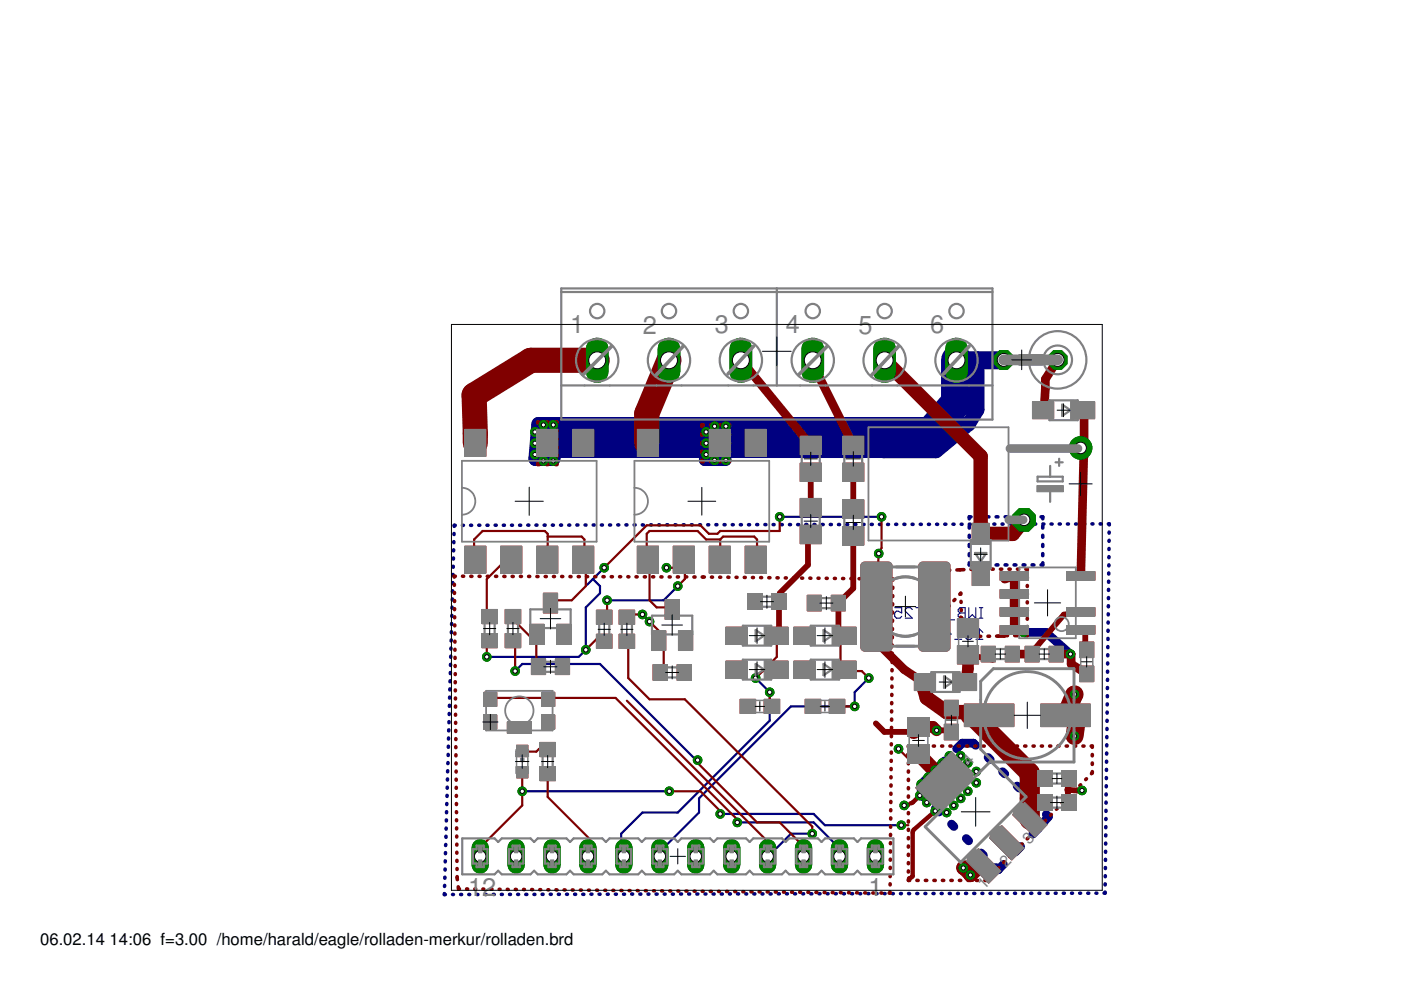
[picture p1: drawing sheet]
<svg xmlns="http://www.w3.org/2000/svg" width="297mm" height="210mm" viewBox="0 0 297 210" stroke-linecap="round" stroke-linejoin="round" font-family="sans-serif">
<defs><g id="words">
<g font-size="5.4" fill="#808080">
<text x="120.9" y="70.7">1</text>
<text x="136.3" y="70.8">2</text>
<text x="151.5" y="70.7">3</text>
<text x="166.6" y="70.7">4</text>
<text x="182" y="70.8">5</text>
<text x="197.2" y="70.7">6</text>
<text x="99.3" y="189.9">12</text>
<text x="184.1" y="189.9">1</text>
</g>
<g font-size="3.5">
<text x="8.5" y="200.4">06.02.14</text>
<text x="23.2" y="200.4">14:06 f=3.00 /home/harald/eagle/rolladen-merkur/rolladen.brd</text>
</g>
<g font-size="3.4" fill="#808080">
<text x="205.5" y="162.7" transform="rotate(-45 205.5 162.7)">4</text>
<text x="218.2" y="179.1" transform="rotate(-45 218.2 179.1)">3</text>
<text x="213.3" y="184" transform="rotate(-45 213.3 184)">2</text>
<text x="208.7" y="188.6" transform="rotate(-45 208.7 188.6)">1</text>
</g>
</g></defs>
<g fill="none" stroke="#000080" stroke-width=".23">
<path d="M187.5 129.2v1.5l.3 .4h.8l.3-.4M187.5 129.2l.3-.4h.8l.3 .4v1.5M187.5 129.2l1.4 1.5M189.7 128.8h1.5v1.2l-.8-.4h-.3l-.4 .4v.7l.4 .4h.7l.4-.4M193.4 129.2l-.4-.4h-.7l-.4 .4v.4l1.5 1.5h-1.5M194.2 128.8h1.5M194.9 128.8v2.3M195.7 133.7v1.5l.3 .4h.8l.4-.4M195.7 133.7l.3-.4h.8l.4 .4v1.5M195.7 133.7l1.5 1.5M196.4 129.2l.4-.4h.7l.4 .4v1.5l-.4 .4h-.7l-.4-.4zM197.9 135.6h1.5"/>
<path d="M198.7 129.2l.4-.4h1.1v2.3h-1.1l-.4-.4zM199.4 134.1l-.7-.8v2.3M200.2 134.5h1.5l-1.2-1.2v2.3M200.9 131.4h1.5M202.4 135.6h1.5M203.2 129.2l.3-.4h1.1v2.3h-1.1l-.3-.4v-.4l.3-.3-.3-.4zM203.5 130h1.1M203.9 134.1l-.7-.8v2.3M205 134.5l-.3 .3v.4l.3 .4h.8l.3-.4M205 134.5h.4M205.4 128.8v2.3l.7-.8 .8 .8v-2.3M206.1 133.7l-.3-.4h-.8l-.3 .4v.4l.3 .4"/>
<path d="M206.9 135.6h1.5M207.6 131.1h.8M207.6 128.8h.8M208 128.8v2.3M208.4 134.1l-.8-.8v2.3"/>
</g>
<g fill="none" stroke="#000080" stroke-width=".76">
<path d="M117.3 90.1l8.3 3.8M96.1 118.3v.2M96.2 116.6v.2M96.2 114.9v.2M96.3 113.1v.2M96.5 111.4h-.2v.2M98 111.4h.3M99.8 111.4h.2M101.5 111.4h.2M103.3 111.4h.2M105 111.4h.2M106.7 111.4h.2"/>
<path d="M108.5 111.4h.1M110.2 111.4h.2M111.9 111.3h.2M113.6 111.3h.3M115.4 111.3h.2M117.1 111.3h.2M118.9 111.3h.2M120.6 111.3h.2M122.3 111.3h.2M124.1 111.3h.1M125.8 111.3h.2M127.5 111.3h.2"/>
<path d="M129.2 111.3h.3M131 111.3h.2M132.7 111.3h.2M134.5 111.3h.2M136.2 111.3h.2M137.9 111.3h.2M139.7 111.3h.1M141.4 111.3h.2M143.1 111.3h.2M144.8 111.3h.3M146.6 111.3h.2M148.3 111.3h.2"/>
<path d="M150.1 111.3h.2M151.8 111.3h.2M153.5 111.3h.2M155.3 111.3h.1M157 111.3h.2M158.7 111.3h.2M160.4 111.2h.3M162.2 111.2h.2M163.9 111.2h.2M165.7 111.2h.2M167.4 111.2h.2M169.1 111.2h.2"/>
<path d="M170.9 111.2h.2M172.6 111.2h.2M174.3 111.2h.2M176 111.2h.3M177.8 111.2h.2M179.5 111.2h.2M181.3 111.2h.2M183 111.2h.2M184.7 111.2h.2M186.5 111.2h.2M188.2 111.2h.2M189.9 111.2h.2"/>
<path d="M191.6 111.2h.3M193.4 111.2h.2M195.1 111.2h.2M196.8 111.2h.3M198.6 111.2h.2M200.3 111.1h.2M202.1 111.1h.2M203.8 111.1h.2M205.5 111.1h.2M205.5 111.5v.5M205.5 113.5v.4M205.5 115.4v.5"/>
<path d="M205.5 117.4v.4M205.5 119.3v.5h.4M205.9 109.6h-.4v.4M207.2 111.1h.3M207.4 109.6h.4M207.4 119.8h.4M209.2 111.1h-.2M209.3 109.6h.4M209.3 119.8h.4M210.7 111.1h.2M211.2 109.6h.4M211.2 119.8h.4"/>
<path d="M212.4 111.1h.3M213.1 109.6h.4M213.1 119.8h.4M214.2 111.1h.2M215 109.6h.4M215 119.8h.4M215.9 111.1h.2M216.9 109.6h.4M216.9 119.8h.4M217.7 111.1h.2M218.8 109.6h.4M218.8 119.8h.4"/>
<path d="M219.4 111.1h.2M220.7 109.6h.4v.4M221.1 111.5v.5M221.1 113.5v.4M221.1 115.4v.5M221.1 117.4v.4M221.1 119.3v.5h-.4M221.1 111.1h.2M222.8 111.1h.3M224.6 111.1h.2M226.3 111.1h.2M228 111.1h.3"/>
<path d="M229.8 111.1h.2M231.5 111.1h.2M233.3 111.1h.2M235 111.1h.2v.2M235.1 119.8v.2M235.1 118v.2M235.1 116.3v.2M235.2 112.8v.2M235.2 114.6l-.1 .2M95.6 139.1v.2M95.6 137.4v.2M95.7 135.7v.2"/>
<path d="M95.7 133.9v.3M95.8 132.2v.2M95.8 130.5v.2M95.8 128.7v.2M95.9 127v.2M95.9 125.3v.2M96 123.5v.2M96 121.8v.2M96.1 120.1v.2M234.9 138.8v.2M234.9 137.1v.2M234.9 135.4v.2"/>
<path d="M234.9 133.6v.2M234.9 131.9v.2M235 130.2v.2M235 128.4v.3M235 126.7v.2M235 125v.2M235.1 123.2v.2M235.1 121.5v.2M95 160v.2M95.1 158.2v.2M95.1 156.5v.2M95.1 154.7v.3"/>
<path d="M95.2 153v.2M95.2 151.3v.2M95.3 149.5v.3M95.3 147.8v.2M95.4 146.1v.2M95.4 144.3v.2M95.5 142.6v.2M95.5 140.9v.2M234.6 159.7v.2M234.7 157.9v.2M234.7 156.2v.2M234.7 154.5v.2"/>
<path d="M234.7 152.7v.2M234.7 151v.2M234.8 149.2v.3M234.8 147.5v.2M234.8 145.8v.2M234.8 142.3v.2M234.8 144v.3M234.8 140.6v.2M94.5 179v.3M94.6 177.3v.2M94.6 175.6v.2M94.6 173.8v.3"/>
<path d="M94.7 172.1v.2M94.7 170.4v.2M94.8 168.6v.2M94.8 166.9v.2M94.9 165.2v.2M94.9 163.4v.2M95 161.7v.2M234.4 178.8v.2M234.4 177v.2M234.5 175.3l-.1 .2M234.5 171.8v.2M234.5 173.5v.3"/>
<path d="M234.5 170.1v.2M234.5 168.3v.3M234.5 166.6v.2M234.6 164.9v.2M234.6 163.1v.2M234.6 161.4v.2M94.2 189.5v.2h.2M94.3 187.7v.2M94.3 186v.2M94.4 184.3v.2M94.4 182.5v.2M94.4 180.8v.2"/>
<path d="M95.9 189.7h.2M97.7 189.7h.2M99.4 189.7h.2M101.1 189.7h.2M102.8 189.7h.3M104.6 189.6h.2M106.3 189.6h.2M108 189.6h.2M109.7 189.6h.3M111.5 189.6h.2M113.2 189.6h.2M114.9 189.6h.2"/>
<path d="M116.7 189.6h.2M118.4 189.6h.2M120.1 189.6h.2M121.8 189.6h.2M123.6 189.6h.2M125.3 189.6h.2M127 189.6h.2M128.8 189.6h.1M130.5 189.6h.2M132.2 189.6h.2M133.9 189.6h.2M135.7 189.6h.2"/>
<path d="M137.4 189.6h.2M139.1 189.6h.2M140.8 189.6h.2M142.6 189.6h.2M144.3 189.5h.2M146 189.5h.2M147.7 189.5h.3M149.5 189.5h.2M151.2 189.5h.2M152.9 189.5h.2M154.7 189.5h.2M156.4 189.5h.2"/>
<path d="M158.1 189.5h.2M159.8 189.5h.2M161.6 189.5h.2M163.3 189.5h.2M165 189.5h.2M166.8 189.5h.1M168.5 189.5h.2M170.2 189.5h.2M171.9 189.5h.2M173.7 189.5h.2M175.4 189.5h.2M177.1 189.5h.2"/>
<path d="M178.8 189.5h.2M180.6 189.5h.2M182.3 189.5h.2M184 189.5h.2M185.7 189.5h.2M187.5 189.5h.2M189.2 189.5h.2M190.9 189.5h.2M192.6 189.5h.2M194.4 189.4h.2M196.1 189.4h.2M197.8 189.4h.2"/>
<path d="M199.6 189.4h.1M201.3 189.4h.2M203.2 189.4h-.2M204.7 189.4h.2M206.5 189.4h.2M208.2 189.4h.2M209.9 189.4h.2M211.6 189.4h.2M213.4 189.4h.2M215.1 189.4h.2M216.8 189.4h.2M218.5 189.4h.3"/>
<path d="M220.3 189.4h.2M222 189.4h.2M223.7 189.4h.2M225.4 189.4h.3M227.2 189.4h.2M228.9 189.4h.2M230.6 189.4h.2M232.4 189.4h.2M234.3 189.1v.3h-.2M234.3 187.4v.2M234.3 185.7v.2M234.4 183.9v.2"/>
<path d="M234.4 182.2v.2M234.4 180.5v.2"/>
</g>
<g fill="none" stroke="#000080" stroke-width="1.8">
<path d="M212.8 76.3l.1 .1M217 134.1h4.7l5.2 4.6M206.9 158l-.5-.4h-2.4l-1.2 1.1M196.5 165.1l-1.2 1.2v2.4l.3 .2M198.3 171.4l.8 .8M200.2 161.3l-1.1 1.2M201.7 174.7l.5 .5M204.9 177.8l.5 .5M209.5 160.6l.5 .5M212.6 163.6l.4 .5M215.6 166.6l.5 .5M216.4 179.5l-1.1 1.1"/>
<path d="M218.7 169.7l.5 .4M221.8 172.7l.5 .5-3.4 3.7M208 180.8l.5 .6M212.7 183.3l-1.1 1.1-.5-.5"/>
</g>
<path d="M202.8 76.4l.3 .3" fill="none" stroke="#000080" stroke-width="5.8"/>
<path d="M202.8 76.4h10.1" fill="none" stroke="#000080" stroke-width="3.8"/>
<path d="M202.8 76.4v8.9l-7.3 8.5h-78.4" fill="none" stroke="#000080" stroke-width="6.6"/>
<path d="M117.1 93.8v.4" fill="none" stroke="#000080" stroke-width="4.3"/>
<path d="M207.2 76.4v10.5l-1.9 3M205.3 89.9h-91.1l-.6 7.4h3.7v-.9M205.3 89.9l-6.8 5.7h-11.2l-.3-1.8" fill="none" stroke="#000080" stroke-width="3"/>
<path d="M149.4 96.7v.9h4.5M153.9 90.4h27.2l3.4 3.4" fill="none" stroke="#000080" stroke-width="2.5"/>
<g fill="none" stroke="#000080" stroke-width=".47">
<path d="M114.2 89.9l.7-.7 .3 .9M165.3 109.6h21.6M125.7 122.8l1.5 1.5v1.5l-3 3v9l-1.5 1.5h-19.5M128.1 120.4l-3.6 3.6M136.2 130.3l1.5 1.5M143.7 124.3l-3 3h-12M109.2 142.3l1.5-1.5h16.5l21 21-.3-.6M160.2 143.8l3 3v6l-19.5 19.5h-7.5l-4.5 4.5v4.5l.6 .3v-1.8M184.2 143.8l-3 3v3h-13.5l-19.5 19.5v3l-7.5 7.5v1.5l-.8 .3h.2v-3M110.7 167.8h31.2M152.7 172.6h19.8l2.4 2.4h16.2M156.3 174.4h16.2l5.4 5.4 .1 1.8"/>
<path d="M172.2 176.8h-4.5l-3 3h-1.5l-1.5 1.5 1.1 .3"/>
</g>
<circle cx="217.1" cy="110.2" r="2.59" fill="#008000" stroke="#008000" stroke-width=".21"/>
<circle cx="217.1" cy="110.2" r="1.23" fill="#fff" stroke="#000" stroke-width=".21"/>
<circle cx="229.1" cy="95" r="2.39" fill="#008000" stroke="#008000" stroke-width=".21"/>
<circle cx="229.1" cy="95" r="1.23" fill="#fff" stroke="#000" stroke-width=".21"/>
<circle cx="224.2" cy="76.3" r="2.15" fill="#008000" stroke="#008000" stroke-width=".21"/>
<circle cx="224.2" cy="76.3" r="1.38" fill="#fff" stroke="#000" stroke-width=".21"/>
<circle cx="212.8" cy="76.3" r="2.15" fill="#008000" stroke="#008000" stroke-width=".21"/>
<circle cx="212.8" cy="76.3" r="1.38" fill="#fff" stroke="#000" stroke-width=".21"/>
<path d="M126.6 74v4.8" fill="none" stroke="#008000" stroke-width="4.8"/>
<circle cx="126.6" cy="76.4" r="1.8" fill="#fff" stroke="#000" stroke-width=".21"/>
<path d="M141.8 74v4.8" fill="none" stroke="#008000" stroke-width="4.8"/>
<circle cx="141.8" cy="76.4" r="1.8" fill="#fff" stroke="#000" stroke-width=".21"/>
<path d="M157.1 74v4.8" fill="none" stroke="#008000" stroke-width="4.8"/>
<circle cx="157.1" cy="76.4" r="1.8" fill="#fff" stroke="#000" stroke-width=".21"/>
<path d="M172.3 74v4.8" fill="none" stroke="#008000" stroke-width="4.8"/>
<circle cx="172.3" cy="76.4" r="1.8" fill="#fff" stroke="#000" stroke-width=".21"/>
<path d="M187.6 74v4.8" fill="none" stroke="#008000" stroke-width="4.8"/>
<circle cx="187.6" cy="76.4" r="1.8" fill="#fff" stroke="#000" stroke-width=".21"/>
<path d="M202.8 74v4.8" fill="none" stroke="#008000" stroke-width="4.8"/>
<circle cx="202.8" cy="76.4" r="1.8" fill="#fff" stroke="#000" stroke-width=".21"/>
<path d="M185.6 179.7v3.7" fill="none" stroke="#008000" stroke-width="3.7"/>
<circle cx="185.6" cy="181.6" r="1.23" fill="#fff" stroke="#000" stroke-width=".21"/>
<path d="M178 179.7v3.7" fill="none" stroke="#008000" stroke-width="3.7"/>
<circle cx="178" cy="181.6" r="1.23" fill="#fff" stroke="#000" stroke-width=".21"/>
<path d="M170.4 179.7v3.7" fill="none" stroke="#008000" stroke-width="3.7"/>
<circle cx="170.4" cy="181.6" r="1.23" fill="#fff" stroke="#000" stroke-width=".21"/>
<path d="M162.8 179.7v3.7" fill="none" stroke="#008000" stroke-width="3.7"/>
<circle cx="162.8" cy="181.6" r="1.23" fill="#fff" stroke="#000" stroke-width=".21"/>
<path d="M155.1 179.7v3.7" fill="none" stroke="#008000" stroke-width="3.7"/>
<circle cx="155.1" cy="181.6" r="1.23" fill="#fff" stroke="#000" stroke-width=".21"/>
<path d="M147.5 179.7v3.7" fill="none" stroke="#008000" stroke-width="3.7"/>
<circle cx="147.5" cy="181.6" r="1.23" fill="#fff" stroke="#000" stroke-width=".21"/>
<path d="M139.9 179.7v3.7" fill="none" stroke="#008000" stroke-width="3.7"/>
<circle cx="139.9" cy="181.6" r="1.23" fill="#fff" stroke="#000" stroke-width=".21"/>
<path d="M132.3 179.7v3.7" fill="none" stroke="#008000" stroke-width="3.7"/>
<circle cx="132.3" cy="181.6" r="1.23" fill="#fff" stroke="#000" stroke-width=".21"/>
<path d="M124.7 179.7v3.7" fill="none" stroke="#008000" stroke-width="3.7"/>
<circle cx="124.7" cy="181.6" r="1.23" fill="#fff" stroke="#000" stroke-width=".21"/>
<path d="M117.1 179.7v3.7" fill="none" stroke="#008000" stroke-width="3.7"/>
<circle cx="117.1" cy="181.6" r="1.23" fill="#fff" stroke="#000" stroke-width=".21"/>
<path d="M109.4 179.7v3.7" fill="none" stroke="#008000" stroke-width="3.7"/>
<circle cx="109.4" cy="181.6" r="1.23" fill="#fff" stroke="#000" stroke-width=".21"/>
<path d="M101.8 179.7v3.7" fill="none" stroke="#008000" stroke-width="3.7"/>
<circle cx="101.8" cy="181.6" r="1.23" fill="#fff" stroke="#000" stroke-width=".21"/>
<circle cx="227.8" cy="147.2" r=".91" fill="#008000" stroke="#008000" stroke-width=".21"/>
<circle cx="227.8" cy="147.2" r=".44" fill="#fff" stroke="#000" stroke-width=".21"/>
<circle cx="229.4" cy="167.6" r=".91" fill="#008000" stroke="#008000" stroke-width=".21"/>
<circle cx="229.4" cy="167.6" r=".44" fill="#fff" stroke="#000" stroke-width=".21"/>
<circle cx="227.8" cy="156.1" r=".91" fill="#008000" stroke="#008000" stroke-width=".21"/>
<circle cx="227.8" cy="156.1" r=".44" fill="#fff" stroke="#000" stroke-width=".21"/>
<circle cx="198.6" cy="154.9" r=".91" fill="#008000" stroke="#008000" stroke-width=".21"/>
<circle cx="198.6" cy="154.9" r=".44" fill="#fff" stroke="#000" stroke-width=".21"/>
<circle cx="204.2" cy="184" r=".91" fill="#008000" stroke="#008000" stroke-width=".21"/>
<circle cx="204.2" cy="184" r=".44" fill="#fff" stroke="#000" stroke-width=".21"/>
<circle cx="205.7" cy="185.5" r=".91" fill="#008000" stroke="#008000" stroke-width=".21"/>
<circle cx="205.7" cy="185.5" r=".44" fill="#fff" stroke="#000" stroke-width=".21"/>
<circle cx="226.9" cy="138.7" r=".91" fill="#008000" stroke="#008000" stroke-width=".21"/>
<circle cx="226.9" cy="138.7" r=".44" fill="#fff" stroke="#000" stroke-width=".21"/>
<circle cx="217" cy="134.1" r=".91" fill="#008000" stroke="#008000" stroke-width=".21"/>
<circle cx="217" cy="134.1" r=".44" fill="#fff" stroke="#000" stroke-width=".21"/>
<circle cx="115.2" cy="90.1" r=".91" fill="#008000" stroke="#008000" stroke-width=".21"/>
<circle cx="115.2" cy="90.1" r=".44" fill="#fff" stroke="#000" stroke-width=".21"/>
<circle cx="117.3" cy="90.1" r=".91" fill="#008000" stroke="#008000" stroke-width=".21"/>
<circle cx="117.3" cy="90.1" r=".44" fill="#fff" stroke="#000" stroke-width=".21"/>
<circle cx="153.9" cy="97.6" r=".91" fill="#008000" stroke="#008000" stroke-width=".21"/>
<circle cx="153.9" cy="97.6" r=".44" fill="#fff" stroke="#000" stroke-width=".21"/>
<circle cx="151.5" cy="90.4" r=".91" fill="#008000" stroke="#008000" stroke-width=".21"/>
<circle cx="151.5" cy="90.4" r=".44" fill="#fff" stroke="#000" stroke-width=".21"/>
<circle cx="153.9" cy="90.4" r=".91" fill="#008000" stroke="#008000" stroke-width=".21"/>
<circle cx="153.9" cy="90.4" r=".44" fill="#fff" stroke="#000" stroke-width=".21"/>
<circle cx="149.7" cy="91.6" r=".91" fill="#008000" stroke="#008000" stroke-width=".21"/>
<circle cx="149.7" cy="91.6" r=".44" fill="#fff" stroke="#000" stroke-width=".21"/>
<circle cx="149.7" cy="94" r=".91" fill="#008000" stroke="#008000" stroke-width=".21"/>
<circle cx="149.7" cy="94" r=".44" fill="#fff" stroke="#000" stroke-width=".21"/>
<circle cx="151.5" cy="97.6" r=".91" fill="#008000" stroke="#008000" stroke-width=".21"/>
<circle cx="151.5" cy="97.6" r=".44" fill="#fff" stroke="#000" stroke-width=".21"/>
<circle cx="113.4" cy="96.4" r=".91" fill="#008000" stroke="#008000" stroke-width=".21"/>
<circle cx="113.4" cy="96.4" r=".44" fill="#fff" stroke="#000" stroke-width=".21"/>
<circle cx="117.3" cy="97.7" r=".91" fill="#008000" stroke="#008000" stroke-width=".21"/>
<circle cx="117.3" cy="97.7" r=".44" fill="#fff" stroke="#000" stroke-width=".21"/>
<circle cx="115.2" cy="97.7" r=".91" fill="#008000" stroke="#008000" stroke-width=".21"/>
<circle cx="115.2" cy="97.7" r=".44" fill="#fff" stroke="#000" stroke-width=".21"/>
<circle cx="113.4" cy="94" r=".91" fill="#008000" stroke="#008000" stroke-width=".21"/>
<circle cx="113.4" cy="94" r=".44" fill="#fff" stroke="#000" stroke-width=".21"/>
<circle cx="113.4" cy="91.6" r=".91" fill="#008000" stroke="#008000" stroke-width=".21"/>
<circle cx="113.4" cy="91.6" r=".44" fill="#fff" stroke="#000" stroke-width=".21"/>
<circle cx="149.7" cy="96.4" r=".91" fill="#008000" stroke="#008000" stroke-width=".21"/>
<circle cx="149.7" cy="96.4" r=".44" fill="#fff" stroke="#000" stroke-width=".21"/>
<circle cx="196.8" cy="164.8" r=".91" fill="#008000" stroke="#008000" stroke-width=".21"/>
<circle cx="196.8" cy="164.8" r=".44" fill="#fff" stroke="#000" stroke-width=".21"/>
<circle cx="195.3" cy="166.3" r=".91" fill="#008000" stroke="#008000" stroke-width=".21"/>
<circle cx="195.3" cy="166.3" r=".44" fill="#fff" stroke="#000" stroke-width=".21"/>
<circle cx="199.8" cy="161.8" r=".91" fill="#008000" stroke="#008000" stroke-width=".21"/>
<circle cx="199.8" cy="161.8" r=".44" fill="#fff" stroke="#000" stroke-width=".21"/>
<circle cx="201.3" cy="160.3" r=".91" fill="#008000" stroke="#008000" stroke-width=".21"/>
<circle cx="201.3" cy="160.3" r=".44" fill="#fff" stroke="#000" stroke-width=".21"/>
<circle cx="203.7" cy="160.3" r=".91" fill="#008000" stroke="#008000" stroke-width=".21"/>
<circle cx="203.7" cy="160.3" r=".44" fill="#fff" stroke="#000" stroke-width=".21"/>
<circle cx="205.2" cy="161.8" r=".91" fill="#008000" stroke="#008000" stroke-width=".21"/>
<circle cx="205.2" cy="161.8" r=".44" fill="#fff" stroke="#000" stroke-width=".21"/>
<circle cx="207" cy="163.6" r=".91" fill="#008000" stroke="#008000" stroke-width=".21"/>
<circle cx="207" cy="163.6" r=".44" fill="#fff" stroke="#000" stroke-width=".21"/>
<circle cx="195" cy="168.7" r=".91" fill="#008000" stroke="#008000" stroke-width=".21"/>
<circle cx="195" cy="168.7" r=".44" fill="#fff" stroke="#000" stroke-width=".21"/>
<circle cx="196.5" cy="170.2" r=".91" fill="#008000" stroke="#008000" stroke-width=".21"/>
<circle cx="196.5" cy="170.2" r=".44" fill="#fff" stroke="#000" stroke-width=".21"/>
<circle cx="198.3" cy="172" r=".91" fill="#008000" stroke="#008000" stroke-width=".21"/>
<circle cx="198.3" cy="172" r=".44" fill="#fff" stroke="#000" stroke-width=".21"/>
<circle cx="200.7" cy="172.3" r=".91" fill="#008000" stroke="#008000" stroke-width=".21"/>
<circle cx="200.7" cy="172.3" r=".44" fill="#fff" stroke="#000" stroke-width=".21"/>
<circle cx="202.2" cy="170.8" r=".91" fill="#008000" stroke="#008000" stroke-width=".21"/>
<circle cx="202.2" cy="170.8" r=".44" fill="#fff" stroke="#000" stroke-width=".21"/>
<circle cx="203.7" cy="169.3" r=".91" fill="#008000" stroke="#008000" stroke-width=".21"/>
<circle cx="203.7" cy="169.3" r=".44" fill="#fff" stroke="#000" stroke-width=".21"/>
<circle cx="205.2" cy="167.8" r=".91" fill="#008000" stroke="#008000" stroke-width=".21"/>
<circle cx="205.2" cy="167.8" r=".44" fill="#fff" stroke="#000" stroke-width=".21"/>
<circle cx="207" cy="166" r=".91" fill="#008000" stroke="#008000" stroke-width=".21"/>
<circle cx="207" cy="166" r=".44" fill="#fff" stroke="#000" stroke-width=".21"/>
<circle cx="198.3" cy="163.3" r=".91" fill="#008000" stroke="#008000" stroke-width=".21"/>
<circle cx="198.3" cy="163.3" r=".44" fill="#fff" stroke="#000" stroke-width=".21"/>
<circle cx="190.5" cy="158.8" r=".91" fill="#008000" stroke="#008000" stroke-width=".21"/>
<circle cx="190.5" cy="158.8" r=".47" fill="#fff" stroke="#000" stroke-width=".21"/>
<circle cx="191.7" cy="170.8" r=".91" fill="#008000" stroke="#008000" stroke-width=".21"/>
<circle cx="191.7" cy="170.8" r=".47" fill="#fff" stroke="#000" stroke-width=".21"/>
<circle cx="110.7" cy="167.8" r=".91" fill="#008000" stroke="#008000" stroke-width=".21"/>
<circle cx="110.7" cy="167.8" r=".47" fill="#fff" stroke="#000" stroke-width=".21"/>
<circle cx="141.9" cy="167.8" r=".91" fill="#008000" stroke="#008000" stroke-width=".21"/>
<circle cx="141.9" cy="167.8" r=".47" fill="#fff" stroke="#000" stroke-width=".21"/>
<circle cx="152.7" cy="172.6" r=".91" fill="#008000" stroke="#008000" stroke-width=".21"/>
<circle cx="152.7" cy="172.6" r=".47" fill="#fff" stroke="#000" stroke-width=".21"/>
<circle cx="191.1" cy="175" r=".91" fill="#008000" stroke="#008000" stroke-width=".21"/>
<circle cx="191.1" cy="175" r=".47" fill="#fff" stroke="#000" stroke-width=".21"/>
<circle cx="147.9" cy="161.2" r=".91" fill="#008000" stroke="#008000" stroke-width=".21"/>
<circle cx="147.9" cy="161.2" r=".47" fill="#fff" stroke="#000" stroke-width=".21"/>
<circle cx="109.2" cy="142.3" r=".91" fill="#008000" stroke="#008000" stroke-width=".21"/>
<circle cx="109.2" cy="142.3" r=".47" fill="#fff" stroke="#000" stroke-width=".21"/>
<circle cx="141.3" cy="120.4" r=".91" fill="#008000" stroke="#008000" stroke-width=".21"/>
<circle cx="141.3" cy="120.4" r=".47" fill="#fff" stroke="#000" stroke-width=".21"/>
<circle cx="128.7" cy="127.3" r=".91" fill="#008000" stroke="#008000" stroke-width=".21"/>
<circle cx="128.7" cy="127.3" r=".47" fill="#fff" stroke="#000" stroke-width=".21"/>
<circle cx="143.7" cy="124.3" r=".91" fill="#008000" stroke="#008000" stroke-width=".21"/>
<circle cx="143.7" cy="124.3" r=".47" fill="#fff" stroke="#000" stroke-width=".21"/>
<circle cx="172.2" cy="176.8" r=".91" fill="#008000" stroke="#008000" stroke-width=".21"/>
<circle cx="172.2" cy="176.8" r=".47" fill="#fff" stroke="#000" stroke-width=".21"/>
<circle cx="156.3" cy="174.4" r=".91" fill="#008000" stroke="#008000" stroke-width=".21"/>
<circle cx="156.3" cy="174.4" r=".47" fill="#fff" stroke="#000" stroke-width=".21"/>
<circle cx="186.3" cy="117.4" r=".91" fill="#008000" stroke="#008000" stroke-width=".21"/>
<circle cx="186.3" cy="117.4" r=".47" fill="#fff" stroke="#000" stroke-width=".21"/>
<circle cx="128.1" cy="120.4" r=".91" fill="#008000" stroke="#008000" stroke-width=".21"/>
<circle cx="128.1" cy="120.4" r=".47" fill="#fff" stroke="#000" stroke-width=".21"/>
<circle cx="165.3" cy="109.6" r=".91" fill="#008000" stroke="#008000" stroke-width=".21"/>
<circle cx="165.3" cy="109.6" r=".47" fill="#fff" stroke="#000" stroke-width=".21"/>
<circle cx="186.9" cy="109.6" r=".91" fill="#008000" stroke="#008000" stroke-width=".21"/>
<circle cx="186.9" cy="109.6" r=".47" fill="#fff" stroke="#000" stroke-width=".21"/>
<circle cx="103.2" cy="139.3" r=".91" fill="#008000" stroke="#008000" stroke-width=".21"/>
<circle cx="103.2" cy="139.3" r=".47" fill="#fff" stroke="#000" stroke-width=".21"/>
<circle cx="124.2" cy="137.8" r=".91" fill="#008000" stroke="#008000" stroke-width=".21"/>
<circle cx="124.2" cy="137.8" r=".47" fill="#fff" stroke="#000" stroke-width=".21"/>
<circle cx="136.2" cy="130.3" r=".91" fill="#008000" stroke="#008000" stroke-width=".21"/>
<circle cx="136.2" cy="130.3" r=".47" fill="#fff" stroke="#000" stroke-width=".21"/>
<circle cx="137.7" cy="131.8" r=".91" fill="#008000" stroke="#008000" stroke-width=".21"/>
<circle cx="137.7" cy="131.8" r=".47" fill="#fff" stroke="#000" stroke-width=".21"/>
<circle cx="163.2" cy="146.8" r=".91" fill="#008000" stroke="#008000" stroke-width=".21"/>
<circle cx="163.2" cy="146.8" r=".47" fill="#fff" stroke="#000" stroke-width=".21"/>
<circle cx="160.2" cy="143.8" r=".91" fill="#008000" stroke="#008000" stroke-width=".21"/>
<circle cx="160.2" cy="143.8" r=".47" fill="#fff" stroke="#000" stroke-width=".21"/>
<circle cx="181.2" cy="149.8" r=".91" fill="#008000" stroke="#008000" stroke-width=".21"/>
<circle cx="181.2" cy="149.8" r=".47" fill="#fff" stroke="#000" stroke-width=".21"/>
<circle cx="184.2" cy="143.8" r=".91" fill="#008000" stroke="#008000" stroke-width=".21"/>
<circle cx="184.2" cy="143.8" r=".47" fill="#fff" stroke="#000" stroke-width=".21"/>
<g fill="#800000" stroke="#800000" stroke-width=".21">
<path d="M213.1 137h3.1v3.3h-3.1z"/>
<path d="M208 137h3.1v3.3h-3.1z"/>
<path d="M222.4 137h3v3.3h-3z"/>
<path d="M217.3 137h3v3.3h-3z"/>
<path d="M228.9 136.1h3v3.3h-3z"/>
<path d="M228.9 141.2h3v3.3h-3z"/>
<path d="M226.1 132.6h6.1v1.9h-6.1z"/>
<path d="M226.1 128.8h6.1v1.8h-6.1z"/>
<path d="M226.1 121.2h6.1v1.8h-6.1z"/>
<path d="M212 121.2h6v1.8h-6z"/>
<path d="M212 125h6v1.8h-6z"/>
<path d="M212 128.8h6v1.8h-6z"/>
<path d="M212 132.6h6v1.9h-6z"/>
<path d="M107.1 129.2h3.3v3h-3.3z"/>
<path d="M107.1 134.3h3.3v3h-3.3z"/>
<path d="M98.5 115.8h4.5v5.7h-4.5z"/>
<path d="M106.2 115.8h4.4v5.7h-4.4z"/>
<path d="M113.8 115.8h4.5v5.7h-4.5z"/>
<path d="M121.4 115.8h4.5v5.7h-4.5z"/>
<path d="M121.4 91h4.5v5.8h-4.5z"/>
<path d="M113.8 91h4.5v5.8h-4.5z"/>
<path d="M98.5 91h4.5v5.8h-4.5z"/>
<path d="M102.2 134.3h3.3v3h-3.3z"/>
<path d="M102.2 129.2h3.3v3h-3.3z"/>
<path d="M203 136.9h4.5v3.9h-4.5z"/>
<path d="M203 131.2h4.5v3.9h-4.5z"/>
<path d="M204.9 182.5l2.6-2.6 4.7 4.8-2.6 2.6z"/>
<path d="M209.8 177.6l2.6-2.6 4.7 4.8-2.6 2.6z"/>
<path d="M217.3 170.1l4.7 4.8-2.6 2.6-4.7-4.8z"/>
<path d="M194.1 167l7.7-7.6 4.6 4.7-7.6 7.6z"/>
<path d="M227.6 85.2h4.5v3.6h-4.5z"/>
<path d="M218.9 85.2h4.5v3.6h-4.5z"/>
<path d="M202.6 142.8h4.5v3.6h-4.5z"/>
<path d="M193.9 142.8h4.5v3.6h-4.5z"/>
<path d="M206.1 119.7h3.6v4.4h-3.6z"/>
<path d="M206.1 111h3.6v4.4h-3.6z"/>
<path d="M225.1 163.4h3.1v3.3h-3.1z"/>
<path d="M220 163.4h3.1v3.3h-3.1z"/>
<path d="M204.5 149.3h10.5v4.8h-10.5z"/>
<path d="M220.7 149.3h10.5v4.8h-10.5z"/>
<path d="M135.1 115.8h4.5v5.7h-4.5z"/>
<path d="M142.7 115.8h4.5v5.7h-4.5z"/>
<path d="M150.4 115.8h4.5v5.7h-4.5z"/>
<path d="M158 115.8h4.5v5.7h-4.5z"/>
<path d="M158 91h4.5v5.8h-4.5z"/>
<path d="M150.4 91h4.5v5.8h-4.5z"/>
<path d="M135.1 91h4.5v5.8h-4.5z"/>
<path d="M126.4 134.5h3.4v3h-3.4z"/>
<path d="M126.4 129.4h3.4v3h-3.4z"/>
<path d="M131.3 129.4h3.3v3h-3.3z"/>
<path d="M131.3 134.5h3.3v3h-3.3z"/>
<path d="M114.5 157.4h3.3v3h-3.3z"/>
<path d="M114.5 162.5h3.3v3h-3.3z"/>
<path d="M109.5 158h2.4v2.4h-2.4z"/>
<path d="M109.5 162.5h2.4v2.4h-2.4z"/>
<path d="M102.6 151.6h2.7v3h-2.7z"/>
<path d="M102.6 146.8h2.7v3h-2.7z"/>
<path d="M114.9 146.8h2.7v3h-2.7z"/>
<path d="M114.9 151.6h2.7v3h-2.7z"/>
<path d="M107.6 153.1h5v2.4h-5z"/>
<path d="M200.2 148.5h3v3.3h-3z"/>
<path d="M200.2 153.6h3v3.3h-3z"/>
<path d="M115.2 125.8h3v4.2h-3z"/>
<path d="M118.1 132.4h3v4.2h-3z"/>
<path d="M112.4 132.4h3v4.2h-3z"/>
<path d="M141 127.1h3v4.2h-3z"/>
<path d="M143.8 133.7h3.1v4.2h-3.1z"/>
<path d="M138.2 133.7h3v4.2h-3z"/>
<path d="M225.1 168.5h3.1v3.3h-3.1z"/>
<path d="M220 168.5h3.1v3.3h-3.1z"/>
<path d="M192.5 157.9h4.5v3.9h-4.5z"/>
<path d="M192.5 152.2h4.5v3.9h-4.5z"/>
<path d="M169.7 111.4h4.4v3.9h-4.4z"/>
<path d="M169.7 105.7h4.4v3.9h-4.4z"/>
<path d="M169.7 98.2h4.4v3.9h-4.4z"/>
<path d="M169.7 92.5h4.4v3.9h-4.4z"/>
<path d="M163.7 125.9h3v3.3h-3z"/>
<path d="M158.6 125.9h3v3.3h-3z"/>
<path d="M178.7 111.7h4.5v3.9h-4.5z"/>
<path d="M178.7 106h4.5v3.9h-4.5z"/>
<path d="M178.7 98.2h4.5v3.9h-4.5z"/>
<path d="M178.7 92.5h4.5v3.9h-4.5z"/>
<path d="M176.3 126.2h3v3.3h-3z"/>
<path d="M171.2 126.2h3v3.3h-3z"/>
<path d="M162.6 133h4.5v3.6h-4.5z"/>
<path d="M153.9 133h4.5v3.6h-4.5z"/>
<path d="M177 133h4.5v3.6h-4.5z"/>
<path d="M168.3 133h4.5v3.6h-4.5z"/>
<path d="M162 148.3h3.3v3h-3.3z"/>
<path d="M156.9 148.3h3.3v3h-3.3z"/>
<path d="M175.8 148.3h3.3v3h-3.3z"/>
<path d="M170.7 148.3h3.3v3h-3.3z"/>
<path d="M162.6 140.2h4.5v3.6h-4.5z"/>
<path d="M153.9 140.2h4.5v3.6h-4.5z"/>
<path d="M177 140.2h4.5v3.6h-4.5z"/>
<path d="M168.3 140.2h4.5v3.6h-4.5z"/>
<path d="M112.7 139.7h3v3.3h-3z"/>
<path d="M117.8 139.7h3v3.3h-3z"/>
<path d="M138.5 140.9h3v3.3h-3z"/>
<path d="M143.6 140.9h3v3.3h-3z"/>
</g>
<g fill="#800000" stroke="#800000" stroke-width=".21">
<path d="M195.1 119.4l.5-.2h5a.79 .79 0 0 1 .8 .7v17.4a.79 .79 0 0 1-.8 .7h-5a.79 .79 0 0 1-.8-.7v-17.4z" fill-rule="evenodd"/>
<path d="M182.8 119.4l.5-.2h5a.79 .79 0 0 1 .8 .7v17.4a.79 .79 0 0 1-.8 .7h-5a.79 .79 0 0 1-.8-.7v-17.4z" fill-rule="evenodd"/>
</g>
<g fill="none" stroke="#800000" stroke-width="1.2">
<path d="M171.9 113.3h-.6v6.5l-6 6M171.9 100.1v7.5M180.9 100.1v7.8M180.9 113.6v11.1l-3.1 3.2v5.4l1.5 1.5M165.2 127.6v6.9l-.4 .3M209.5 138.7l.9 1.2-5.2-1.1M215 133.5l2 .6M229.2 129.7l-3.6 .6-6.8 7.9v.5M230.1 133.6v3.6M185.7 153.4l1.8 1.8h6.2M198.6 154.9h2.4l.7 .3M201.7 150.1l-.6 1.3-.4-.4"/>
<path d="M218.3 164.8l.9 .9 2.4-.6M218.3 169.3l.3 .3 3 .6M226.3 167.5l.4 2.7M226.3 167.5l3.1 .1M226.7 165.1l-.4 2.4"/>
</g>
<path d="M227.8 147.2l-1.9 4.5M228.7 151.4h.2l-.5 .5-.6 4.2" fill="none" stroke="#800000" stroke-width="3.8"/>
<path d="M157.1 76.3v.1M172.3 76.4v.8M187.6 76.4l20.3 20.4v16.4h6.8l2.4-3M137.1 93.9h.3M194.7 154.2l-1 1M194.7 159.9l5.6 5.6M195.8 145.2l.3-.6-.2 1.3 .6 2.1 4.2 3h4.3l.7 .7M204.3 184h3M207.6 183.7l-1.8 1.8-1.6-1.5M208.5 183.6h-.8l-2 1.9" fill="none" stroke="#800000" stroke-width="3"/>
<g fill="none" stroke="#800000" stroke-width=".76">
<path d="M114 98.3v.2h.3M114 91.2v.3M114 93v.2M114 94.7v.3M114 96.5v.2M114.3 89.5h-.3v.2M115.9 98.5h.3M115.9 89.5h.3M117.7 89.5h.4v.2M118.1 98.3v.2h-.4M118.1 91.2v.3M118.1 93v.2"/>
<path d="M118.1 94.7v.3M118.1 96.5v.2M148.8 97.5v.4h.3M148.8 91.9v.4M148.8 93.8v.3M148.8 95.7v.3M149.1 90.1h-.3v.3M150.6 97.9h.4M150.6 90.1h.4M152.5 97.9h.3M152.5 90.1h.3M154.3 90.1h.4v.3"/>
<path d="M154.7 97.5v.4h-.4M154.7 91.9v.4M154.7 93.8v.3M154.7 95.7v.3M221.4 85.9l-.3 1.1M229 85.9l.8 1.1M96.3 123.9v.2M96.4 125.6v.2M96.4 127.3v.2M96.4 129.1v.2M96.4 130.8v.2M96.4 132.5v.2"/>
<path d="M96.4 136l.1 .1M96.4 134.2v.2M96.5 137.7v.2M96.5 139.4v.2M96.5 122.2h-.2v.2M98.1 122.2h.2M99.8 122.2h.3M101.6 122.2h.2M103.3 122.2h.2M105.1 122.2h.2M106.8 122.2h.3M108.6 122.2h.2"/>
<path d="M110.3 122.2h.3M112.1 122.2h.2M113.8 122.2h.3M115.6 122.2h.2M117.3 122.2h.3M119.1 122.2h.2M120.8 122.3h.3M122.6 122.3h.2M124.4 122.3h.2M126.1 122.3h.2M127.8 122.3h.3M129.6 122.3h.2"/>
<path d="M131.4 122.3h.2M133.1 122.3h.2M134.9 122.3h.2M136.6 122.3h.2M138.4 122.3h.2M140.1 122.3h.3M141.9 122.3h.2M143.6 122.3h.2M145.4 122.3h.2M147.1 122.3h.3M148.9 122.3h.4M150.9 122.4h.2"/>
<path d="M152.6 122.4h.2M154.3 122.4h.2M156.1 122.4h.2M157.8 122.4h.2M159.5 122.4h.2M161.3 122.5h.2M163 122.5h.2M164.7 122.5h.3M166.5 122.5h.2M168.2 122.6h.2M170 122.6h.2M171.7 122.6h.2"/>
<path d="M173.4 122.6h.3M175.2 122.6h.2M176.9 122.6h.2M178.6 122.7h.3M180.4 122.7h.2M182.1 122.7h.3M183.9 122.7h.2M185.6 122.7h.2M187.3 122.7l.3 .1M189.1 122.8h.2v.2M189.2 136.8v.2M189.2 138.5v.2"/>
<path d="M189.2 135v.2M189.2 133.3v.2M189.2 129.8v.2M189.2 131.5v.2M189.3 128v.2M189.3 126.3v.2M189.3 124.5v.3M198.5 123v.4M198.5 124.9v.5M198.5 126.9v.5M198.5 128.9v.5M198.5 130.9v.5l.2-.3"/>
<path d="M198.5 128.3h-.7l.3 .3M199.2 120.9l-.7 .1v.4M200 129.8l-.3 .2M201.2 128.5l-.2 .2M201.4 120.9h-.7M202.5 127.1l-.3 .2M203.7 126v-.2l-.2 .2M203.7 132.8v.3M203.7 134.6v.3h.3M203.8 127.5v.2M203.8 129.2v.3M203.9 131v.2l-.2-.3v.3"/>
<path d="M204.4 120.8h-1.5M205.5 134.9h.3M207 120.7h-1.1M207.3 134.9h.6M208.5 120.7h.3M209.5 134.9h.3M210.3 120.7h.3M212.1 120.7h.3M213.6 134.8l-2.3 .1M213.9 120.7h.3M215.1 134.8h.6M215.7 120.7h.3"/>
<path d="M217.5 120.7h.3v.2M217.8 122.4v.2M217.8 124.1v.3M217.8 125.9v.2M217.8 127.6v.2M217.8 129.3v.3M217.8 131.1v.2M217.8 132.8v.2M217.8 134.6v.2h-.6M96.5 141.1v.2M96.5 142.8v.2M96.5 144.5v.3"/>
<path d="M96.5 146.3v.2M96.6 148v.2M96.6 149.7v.2M96.6 151.4v.2M96.6 153.2v.2M96.6 154.9v.2M96.6 156.6v.2M96.6 158.3v.2M189 157.7v.2M189 159.4v.3M189 156v.2M189 154.2v.2"/>
<path d="M189 150.7v.2M189 152.5v.2M189.1 149v.2M189.1 147.2v.2M189.1 143.7v.3M189.1 145.5v.2M189.1 142v.2M189.1 140.3v.2M192.6 159.9v.3M192.8 158.2h-.2v.2M193.8 159.4l-.6 .4-.7 .2M194.4 158.2h.2"/>
<path d="M196.1 144.6l-.2 .7M196.1 158.2h.3M197.9 158.2h.2M199.6 158.2h.3M201.4 158.2h.3M203.2 158.2h.2M204.9 158.2h.3M206.7 158.2h.2M208.4 158.2h.3M210.2 158.2h.3M212 158.2h.2M213.7 158.2h.3"/>
<path d="M215.5 158.2h.2M217.3 158.2h.2M219 158.2h.3M220.8 158.2h.2M222.5 158.2h.3M224.3 158.2h.2M226.1 158.2h.2M227.8 158.2h.3M229.6 158.2h.2M231.4 158.2h.2v.3M231.6 160v.3M96.7 160v.3"/>
<path d="M96.7 161.8v.2M96.7 163.5v.2M96.7 165.2v.2M96.7 166.9v.2M96.8 168.7v.1M96.8 170.4v.2M96.8 172.1v.2M96.8 173.8v.2M96.8 175.5v.2M96.8 177.3v.2M96.9 179v.2M188.8 176.9v.2"/>
<path d="M188.8 178.7v.2M188.8 175.2v.2M188.8 171.7v.2M188.8 173.4v.3M188.9 169.9v.3M188.9 168.2v.2M188.9 164.7v.2M188.9 166.4v.3M188.9 162.9v.3M189 161.2v.2M192.6 161.7v.2M192.6 163.5v.2"/>
<path d="M192.6 165.2v.3M192.6 167v.2M192.6 168.8v.2M192.6 170.5v.3M192.6 172.3v.2M192.6 174.1v.2M192.6 175.8v.3M192.6 177.6v.2M192.6 179.4v.2M216.7 178.9l-.2 .2M218 177.7l-.2 .2M219.2 176.4l-.2 .2"/>
<path d="M220.4 175.2l-.1 .1M221.7 173.9l-.2 .2M222.9 172.7l-.2 .1M224.2 171.4l-.2 .2M225.4 170.2l-.2 .1M226.6 168.9l-.1 .2M227.9 167.6l-.2 .2M229.1 166.4l-.2 .2M230.4 165.1l-.2 .2M231.6 161.8v.3M231.6 163.6l-.2 .4M96.9 180.7v.2"/>
<path d="M96.9 182.4v.2M96.9 184.1v.2M96.9 185.9l.1 .6M97.2 188v.5h.2M98.9 188.5h.2M100.7 188.5h.2M102.4 188.5h.2M104.1 188.5h.2M105.8 188.6h.2M107.5 188.6h.2M109.3 188.6h.2M111 188.6h.2"/>
<path d="M112.7 188.6h.2M114.4 188.6h.2M116.2 188.7h.2M117.9 188.7h.2M119.6 188.7h.2M121.3 188.7h.2M123 188.7h.3M124.8 188.7h.2M126.5 188.7l.2 .1M128.2 188.8h.2M129.9 188.8h.2M131.7 188.8h.2"/>
<path d="M133.4 188.8h.2M135.1 188.8h.2M136.8 188.8h.2M138.6 188.9h.1M140.3 188.9h.2M142 188.9h.2M143.7 188.9h.2M145.4 188.9h.2M147.2 189h.2M148.9 189h.2M150.6 189h.2M152.3 189h.2"/>
<path d="M154.1 189h.2M155.8 189h.2M157.5 189.1h.2M159.2 189.1h.2M161 189.1h.1M162.7 189.1h.2M164.4 189.1h.2M166.1 189.1h.2M167.8 189.2h.2M169.5 189.2h.3M171.3 189.2h.2M173 189.2h.2"/>
<path d="M174.7 189.2h.2M176.4 189.3h.2M178.2 189.3h.2M179.9 189.3h.2M181.6 189.3h.2M183.3 189.3h.2M185.1 189.3h.2M186.8 189.3l.2 .1M188.7 189.1v.3h-.2M188.7 187.4v.2M188.7 183.9v.2M188.7 185.7v.2"/>
<path d="M188.8 182.2v.2M188.8 180.4v.2M192.6 186.4v.3h.3M192.6 181.1v.3M192.6 182.9v.2M192.6 184.7v.2M194.4 186.7h.3M196.2 186.7h.3M198 186.7h.3M199.8 186.7h.3M201.6 186.7h.3M203.4 186.7h.3"/>
<path d="M205.2 186.7h.3M207 186.7h.3M209.3 186.5l-.5 .2M210.5 185.2l-.2 .2M211.8 184l-.2 .1M213 182.7l-.2 .2M214.2 181.5l-.1 .1M215.5 180.2l-.2 .2"/>
</g>
<path d="M205.2 138.8v3l-.4 2.8M194.7 154.2l3.1-.1 .8 .8" fill="none" stroke="#800000" stroke-width="2.5"/>
<path d="M157.1 76.3l14.8 18.1M172.3 77.2l8.6 17.2M224.2 76.3l-2.6 4.1-.2 5.5M229.8 87v9.8l-.7-1.8 .7 1.8-.6 25.3M185.7 136l6 6 3.6 2.4M213 122.8l2-.7v11.4M214.7 138.7h4.1M223.9 138.7h3.2v2.1l3.3 2.1M193.2 158.8l.6 .6 .9 .5" fill="none" stroke="#800000" stroke-width="1.8"/>
<g fill="none" stroke="#800000" stroke-width=".47">
<path d="M100.8 118.7l-.3-.1v-4.2l1.8-1.8h13.2l.6 .6-.1 5.5M108.4 118.7l.8 1.1-1.5 1.5-1.5-1.5-3 3v7.5l.6 .4M116.1 113.8h7.2l.6 .6v4.2l-.3 .1 .6 1.1v4.5l-3 3h-4.5v.6M137.4 118.7l-.3 .5M137.4 118.7l.3 1.1v7.5l1.5 1.5h3l.3 .4M152.7 114.4l-.1 4.3M152.7 114.4l.6-.6h6.6l.6 .6v4.2l-.3 .1M152.7 114.4h-3l-1.8-1.8h-10.2l-.6 .6v5.4l.3 .1M165.3 109.6v3h-12.6l-.6 .6h-1.8l-1.8-1.8h-11.4l-9 9M186.9 109.6v6.6l-.6 1.2-.6 10.2 .1 1-.1 .2v7.2M103.8 135.8l-.6 .5v3M108.8 135.8l.4 .5v6"/>
<path d="M108.8 130.7l.4 1.1 4.5 4.5 .2-1.8-.2 .3v6l.5 .6M128.1 136l-.9-1.2-3 3M128.7 127.3v3l-.6 .6M132.9 136l.3 .3v7.5l4.5 4.5h7.5l27 27v1.5M136.2 130.3h-3l-.3 .6M137.7 131.8l3 3-1 1 1 .5v6l-.7 .3M141.3 120.4h3.6l.1-1.7 .2 1.1v3l-1.5 1.5M164.8 134.8h-.1v4.5l-3 3M165.3 125.8l-.1 1.8M179.3 134.8h-1.1v6l1.5 1.5h3l1.5 1.5M229.2 133.5l.9 .1M230.1 137.2l.3 .6"/>
<path d="M116.1 158.9v-.1h-1.8l-.6 .6h-3v-.2M116.7 148l-.6-.6-.6 .6h-11.4l-.1 .3M116.7 148h13.8l25.8 25.8v.6M116.7 148l-.4 .3M132.9 148.6l29.4 29.4v3.6h.5M161.7 142.3l-1.5 1.5M163.2 146.8v3h.5M164.8 142l-.1 .3h-3M177.5 149.8h3.7M190.5 158.8l2.4 2.4 1.8-1.3M195.3 144.4l.8 .2-1.4 .7 1.1-.1M110.7 163.7v7.1l-8.4 8.4v2.4h-.5"/>
<path d="M116.1 164v5l9 9v3.6h-.4M141.9 167.8h6.6l4.2 4.2v.6M147.9 161.2v.6l12.6 12.6h4.8l4.8 4.8v2.4h.3M191.1 175h1.5M191.7 170.8h.9M192.9 186.2v.2"/>
</g>
<path d="M195 168.7l-1.6 1.5-.4 .1M198.3 172l-4.6 3.9-.2 .4v9.5l-.8 .4" fill="none" stroke="#800000" stroke-width=".93"/>
<path d="M126.6 76.4h-14.1l-12 7.4 .3 10.1M141.8 76.4l-4.7 11.3v6.2" fill="none" stroke="#800000" stroke-width="5.3"/>
<path d="M205.7 151.7h4M206.1 151.7l12.2 12.2v9.9" fill="none" stroke="#800000" stroke-width="4.3"/>
<circle cx="217.1" cy="110.2" r="2.59" fill="#008000" stroke="#008000" stroke-width=".21"/>
<circle cx="217.1" cy="110.2" r="1.23" fill="#fff" stroke="#000" stroke-width=".21"/>
<circle cx="229.1" cy="95" r="2.39" fill="#008000" stroke="#008000" stroke-width=".21"/>
<circle cx="229.1" cy="95" r="1.23" fill="#fff" stroke="#000" stroke-width=".21"/>
<circle cx="224.2" cy="76.3" r="2.15" fill="#008000" stroke="#008000" stroke-width=".21"/>
<circle cx="224.2" cy="76.3" r="1.38" fill="#fff" stroke="#000" stroke-width=".21"/>
<circle cx="212.8" cy="76.3" r="2.15" fill="#008000" stroke="#008000" stroke-width=".21"/>
<circle cx="212.8" cy="76.3" r="1.38" fill="#fff" stroke="#000" stroke-width=".21"/>
<path d="M126.6 74v4.8" fill="none" stroke="#008000" stroke-width="4.8"/>
<circle cx="126.6" cy="76.4" r="1.8" fill="#fff" stroke="#000" stroke-width=".21"/>
<path d="M141.8 74v4.8" fill="none" stroke="#008000" stroke-width="4.8"/>
<circle cx="141.8" cy="76.4" r="1.8" fill="#fff" stroke="#000" stroke-width=".21"/>
<path d="M157.1 74v4.8" fill="none" stroke="#008000" stroke-width="4.8"/>
<circle cx="157.1" cy="76.4" r="1.8" fill="#fff" stroke="#000" stroke-width=".21"/>
<path d="M172.3 74v4.8" fill="none" stroke="#008000" stroke-width="4.8"/>
<circle cx="172.3" cy="76.4" r="1.8" fill="#fff" stroke="#000" stroke-width=".21"/>
<path d="M187.6 74v4.8" fill="none" stroke="#008000" stroke-width="4.8"/>
<circle cx="187.6" cy="76.4" r="1.8" fill="#fff" stroke="#000" stroke-width=".21"/>
<path d="M202.8 74v4.8" fill="none" stroke="#008000" stroke-width="4.8"/>
<circle cx="202.8" cy="76.4" r="1.8" fill="#fff" stroke="#000" stroke-width=".21"/>
<path d="M185.6 179.7v3.7" fill="none" stroke="#008000" stroke-width="3.7"/>
<circle cx="185.6" cy="181.6" r="1.23" fill="#fff" stroke="#000" stroke-width=".21"/>
<path d="M178 179.7v3.7" fill="none" stroke="#008000" stroke-width="3.7"/>
<circle cx="178" cy="181.6" r="1.23" fill="#fff" stroke="#000" stroke-width=".21"/>
<path d="M170.4 179.7v3.7" fill="none" stroke="#008000" stroke-width="3.7"/>
<circle cx="170.4" cy="181.6" r="1.23" fill="#fff" stroke="#000" stroke-width=".21"/>
<path d="M162.8 179.7v3.7" fill="none" stroke="#008000" stroke-width="3.7"/>
<circle cx="162.8" cy="181.6" r="1.23" fill="#fff" stroke="#000" stroke-width=".21"/>
<path d="M155.1 179.7v3.7" fill="none" stroke="#008000" stroke-width="3.7"/>
<circle cx="155.1" cy="181.6" r="1.23" fill="#fff" stroke="#000" stroke-width=".21"/>
<path d="M147.5 179.7v3.7" fill="none" stroke="#008000" stroke-width="3.7"/>
<circle cx="147.5" cy="181.6" r="1.23" fill="#fff" stroke="#000" stroke-width=".21"/>
<path d="M139.9 179.7v3.7" fill="none" stroke="#008000" stroke-width="3.7"/>
<circle cx="139.9" cy="181.6" r="1.23" fill="#fff" stroke="#000" stroke-width=".21"/>
<path d="M132.3 179.7v3.7" fill="none" stroke="#008000" stroke-width="3.7"/>
<circle cx="132.3" cy="181.6" r="1.23" fill="#fff" stroke="#000" stroke-width=".21"/>
<path d="M124.7 179.7v3.7" fill="none" stroke="#008000" stroke-width="3.7"/>
<circle cx="124.7" cy="181.6" r="1.23" fill="#fff" stroke="#000" stroke-width=".21"/>
<path d="M117.1 179.7v3.7" fill="none" stroke="#008000" stroke-width="3.7"/>
<circle cx="117.1" cy="181.6" r="1.23" fill="#fff" stroke="#000" stroke-width=".21"/>
<path d="M109.4 179.7v3.7" fill="none" stroke="#008000" stroke-width="3.7"/>
<circle cx="109.4" cy="181.6" r="1.23" fill="#fff" stroke="#000" stroke-width=".21"/>
<path d="M101.8 179.7v3.7" fill="none" stroke="#008000" stroke-width="3.7"/>
<circle cx="101.8" cy="181.6" r="1.23" fill="#fff" stroke="#000" stroke-width=".21"/>
<circle cx="227.8" cy="147.2" r=".91" fill="#008000" stroke="#008000" stroke-width=".21"/>
<circle cx="227.8" cy="147.2" r=".44" fill="#fff" stroke="#000" stroke-width=".21"/>
<circle cx="229.4" cy="167.6" r=".91" fill="#008000" stroke="#008000" stroke-width=".21"/>
<circle cx="229.4" cy="167.6" r=".44" fill="#fff" stroke="#000" stroke-width=".21"/>
<circle cx="227.8" cy="156.1" r=".91" fill="#008000" stroke="#008000" stroke-width=".21"/>
<circle cx="227.8" cy="156.1" r=".44" fill="#fff" stroke="#000" stroke-width=".21"/>
<circle cx="198.6" cy="154.9" r=".91" fill="#008000" stroke="#008000" stroke-width=".21"/>
<circle cx="198.6" cy="154.9" r=".44" fill="#fff" stroke="#000" stroke-width=".21"/>
<circle cx="204.2" cy="184" r=".91" fill="#008000" stroke="#008000" stroke-width=".21"/>
<circle cx="204.2" cy="184" r=".44" fill="#fff" stroke="#000" stroke-width=".21"/>
<circle cx="205.7" cy="185.5" r=".91" fill="#008000" stroke="#008000" stroke-width=".21"/>
<circle cx="205.7" cy="185.5" r=".44" fill="#fff" stroke="#000" stroke-width=".21"/>
<circle cx="226.9" cy="138.7" r=".91" fill="#008000" stroke="#008000" stroke-width=".21"/>
<circle cx="226.9" cy="138.7" r=".44" fill="#fff" stroke="#000" stroke-width=".21"/>
<circle cx="217" cy="134.1" r=".91" fill="#008000" stroke="#008000" stroke-width=".21"/>
<circle cx="217" cy="134.1" r=".44" fill="#fff" stroke="#000" stroke-width=".21"/>
<circle cx="115.2" cy="90.1" r=".91" fill="#008000" stroke="#008000" stroke-width=".21"/>
<circle cx="115.2" cy="90.1" r=".44" fill="#fff" stroke="#000" stroke-width=".21"/>
<circle cx="117.3" cy="90.1" r=".91" fill="#008000" stroke="#008000" stroke-width=".21"/>
<circle cx="117.3" cy="90.1" r=".44" fill="#fff" stroke="#000" stroke-width=".21"/>
<circle cx="153.9" cy="97.6" r=".91" fill="#008000" stroke="#008000" stroke-width=".21"/>
<circle cx="153.9" cy="97.6" r=".44" fill="#fff" stroke="#000" stroke-width=".21"/>
<circle cx="151.5" cy="90.4" r=".91" fill="#008000" stroke="#008000" stroke-width=".21"/>
<circle cx="151.5" cy="90.4" r=".44" fill="#fff" stroke="#000" stroke-width=".21"/>
<circle cx="153.9" cy="90.4" r=".91" fill="#008000" stroke="#008000" stroke-width=".21"/>
<circle cx="153.9" cy="90.4" r=".44" fill="#fff" stroke="#000" stroke-width=".21"/>
<circle cx="149.7" cy="91.6" r=".91" fill="#008000" stroke="#008000" stroke-width=".21"/>
<circle cx="149.7" cy="91.6" r=".44" fill="#fff" stroke="#000" stroke-width=".21"/>
<circle cx="149.7" cy="94" r=".91" fill="#008000" stroke="#008000" stroke-width=".21"/>
<circle cx="149.7" cy="94" r=".44" fill="#fff" stroke="#000" stroke-width=".21"/>
<circle cx="151.5" cy="97.6" r=".91" fill="#008000" stroke="#008000" stroke-width=".21"/>
<circle cx="151.5" cy="97.6" r=".44" fill="#fff" stroke="#000" stroke-width=".21"/>
<circle cx="113.4" cy="96.4" r=".91" fill="#008000" stroke="#008000" stroke-width=".21"/>
<circle cx="113.4" cy="96.4" r=".44" fill="#fff" stroke="#000" stroke-width=".21"/>
<circle cx="117.3" cy="97.7" r=".91" fill="#008000" stroke="#008000" stroke-width=".21"/>
<circle cx="117.3" cy="97.7" r=".44" fill="#fff" stroke="#000" stroke-width=".21"/>
<circle cx="115.2" cy="97.7" r=".91" fill="#008000" stroke="#008000" stroke-width=".21"/>
<circle cx="115.2" cy="97.7" r=".44" fill="#fff" stroke="#000" stroke-width=".21"/>
<circle cx="113.4" cy="94" r=".91" fill="#008000" stroke="#008000" stroke-width=".21"/>
<circle cx="113.4" cy="94" r=".44" fill="#fff" stroke="#000" stroke-width=".21"/>
<circle cx="113.4" cy="91.6" r=".91" fill="#008000" stroke="#008000" stroke-width=".21"/>
<circle cx="113.4" cy="91.6" r=".44" fill="#fff" stroke="#000" stroke-width=".21"/>
<circle cx="149.7" cy="96.4" r=".91" fill="#008000" stroke="#008000" stroke-width=".21"/>
<circle cx="149.7" cy="96.4" r=".44" fill="#fff" stroke="#000" stroke-width=".21"/>
<circle cx="196.8" cy="164.8" r=".91" fill="#008000" stroke="#008000" stroke-width=".21"/>
<circle cx="196.8" cy="164.8" r=".44" fill="#fff" stroke="#000" stroke-width=".21"/>
<circle cx="195.3" cy="166.3" r=".91" fill="#008000" stroke="#008000" stroke-width=".21"/>
<circle cx="195.3" cy="166.3" r=".44" fill="#fff" stroke="#000" stroke-width=".21"/>
<circle cx="199.8" cy="161.8" r=".91" fill="#008000" stroke="#008000" stroke-width=".21"/>
<circle cx="199.8" cy="161.8" r=".44" fill="#fff" stroke="#000" stroke-width=".21"/>
<circle cx="201.3" cy="160.3" r=".91" fill="#008000" stroke="#008000" stroke-width=".21"/>
<circle cx="201.3" cy="160.3" r=".44" fill="#fff" stroke="#000" stroke-width=".21"/>
<circle cx="203.7" cy="160.3" r=".91" fill="#008000" stroke="#008000" stroke-width=".21"/>
<circle cx="203.7" cy="160.3" r=".44" fill="#fff" stroke="#000" stroke-width=".21"/>
<circle cx="205.2" cy="161.8" r=".91" fill="#008000" stroke="#008000" stroke-width=".21"/>
<circle cx="205.2" cy="161.8" r=".44" fill="#fff" stroke="#000" stroke-width=".21"/>
<circle cx="207" cy="163.6" r=".91" fill="#008000" stroke="#008000" stroke-width=".21"/>
<circle cx="207" cy="163.6" r=".44" fill="#fff" stroke="#000" stroke-width=".21"/>
<circle cx="195" cy="168.7" r=".91" fill="#008000" stroke="#008000" stroke-width=".21"/>
<circle cx="195" cy="168.7" r=".44" fill="#fff" stroke="#000" stroke-width=".21"/>
<circle cx="196.5" cy="170.2" r=".91" fill="#008000" stroke="#008000" stroke-width=".21"/>
<circle cx="196.5" cy="170.2" r=".44" fill="#fff" stroke="#000" stroke-width=".21"/>
<circle cx="198.3" cy="172" r=".91" fill="#008000" stroke="#008000" stroke-width=".21"/>
<circle cx="198.3" cy="172" r=".44" fill="#fff" stroke="#000" stroke-width=".21"/>
<circle cx="200.7" cy="172.3" r=".91" fill="#008000" stroke="#008000" stroke-width=".21"/>
<circle cx="200.7" cy="172.3" r=".44" fill="#fff" stroke="#000" stroke-width=".21"/>
<circle cx="202.2" cy="170.8" r=".91" fill="#008000" stroke="#008000" stroke-width=".21"/>
<circle cx="202.2" cy="170.8" r=".44" fill="#fff" stroke="#000" stroke-width=".21"/>
<circle cx="203.7" cy="169.3" r=".91" fill="#008000" stroke="#008000" stroke-width=".21"/>
<circle cx="203.7" cy="169.3" r=".44" fill="#fff" stroke="#000" stroke-width=".21"/>
<circle cx="205.2" cy="167.8" r=".91" fill="#008000" stroke="#008000" stroke-width=".21"/>
<circle cx="205.2" cy="167.8" r=".44" fill="#fff" stroke="#000" stroke-width=".21"/>
<circle cx="207" cy="166" r=".91" fill="#008000" stroke="#008000" stroke-width=".21"/>
<circle cx="207" cy="166" r=".44" fill="#fff" stroke="#000" stroke-width=".21"/>
<circle cx="198.3" cy="163.3" r=".91" fill="#008000" stroke="#008000" stroke-width=".21"/>
<circle cx="198.3" cy="163.3" r=".44" fill="#fff" stroke="#000" stroke-width=".21"/>
<circle cx="190.5" cy="158.8" r=".91" fill="#008000" stroke="#008000" stroke-width=".21"/>
<circle cx="190.5" cy="158.8" r=".47" fill="#fff" stroke="#000" stroke-width=".21"/>
<circle cx="191.7" cy="170.8" r=".91" fill="#008000" stroke="#008000" stroke-width=".21"/>
<circle cx="191.7" cy="170.8" r=".47" fill="#fff" stroke="#000" stroke-width=".21"/>
<circle cx="110.7" cy="167.8" r=".91" fill="#008000" stroke="#008000" stroke-width=".21"/>
<circle cx="110.7" cy="167.8" r=".47" fill="#fff" stroke="#000" stroke-width=".21"/>
<circle cx="141.9" cy="167.8" r=".91" fill="#008000" stroke="#008000" stroke-width=".21"/>
<circle cx="141.9" cy="167.8" r=".47" fill="#fff" stroke="#000" stroke-width=".21"/>
<circle cx="152.7" cy="172.6" r=".91" fill="#008000" stroke="#008000" stroke-width=".21"/>
<circle cx="152.7" cy="172.6" r=".47" fill="#fff" stroke="#000" stroke-width=".21"/>
<circle cx="191.1" cy="175" r=".91" fill="#008000" stroke="#008000" stroke-width=".21"/>
<circle cx="191.1" cy="175" r=".47" fill="#fff" stroke="#000" stroke-width=".21"/>
<circle cx="147.9" cy="161.2" r=".91" fill="#008000" stroke="#008000" stroke-width=".21"/>
<circle cx="147.9" cy="161.2" r=".47" fill="#fff" stroke="#000" stroke-width=".21"/>
<circle cx="109.2" cy="142.3" r=".91" fill="#008000" stroke="#008000" stroke-width=".21"/>
<circle cx="109.2" cy="142.3" r=".47" fill="#fff" stroke="#000" stroke-width=".21"/>
<circle cx="141.3" cy="120.4" r=".91" fill="#008000" stroke="#008000" stroke-width=".21"/>
<circle cx="141.3" cy="120.4" r=".47" fill="#fff" stroke="#000" stroke-width=".21"/>
<circle cx="128.7" cy="127.3" r=".91" fill="#008000" stroke="#008000" stroke-width=".21"/>
<circle cx="128.7" cy="127.3" r=".47" fill="#fff" stroke="#000" stroke-width=".21"/>
<circle cx="143.7" cy="124.3" r=".91" fill="#008000" stroke="#008000" stroke-width=".21"/>
<circle cx="143.7" cy="124.3" r=".47" fill="#fff" stroke="#000" stroke-width=".21"/>
<circle cx="172.2" cy="176.8" r=".91" fill="#008000" stroke="#008000" stroke-width=".21"/>
<circle cx="172.2" cy="176.8" r=".47" fill="#fff" stroke="#000" stroke-width=".21"/>
<circle cx="156.3" cy="174.4" r=".91" fill="#008000" stroke="#008000" stroke-width=".21"/>
<circle cx="156.3" cy="174.4" r=".47" fill="#fff" stroke="#000" stroke-width=".21"/>
<circle cx="186.3" cy="117.4" r=".91" fill="#008000" stroke="#008000" stroke-width=".21"/>
<circle cx="186.3" cy="117.4" r=".47" fill="#fff" stroke="#000" stroke-width=".21"/>
<circle cx="128.1" cy="120.4" r=".91" fill="#008000" stroke="#008000" stroke-width=".21"/>
<circle cx="128.1" cy="120.4" r=".47" fill="#fff" stroke="#000" stroke-width=".21"/>
<circle cx="165.3" cy="109.6" r=".91" fill="#008000" stroke="#008000" stroke-width=".21"/>
<circle cx="165.3" cy="109.6" r=".47" fill="#fff" stroke="#000" stroke-width=".21"/>
<circle cx="186.9" cy="109.6" r=".91" fill="#008000" stroke="#008000" stroke-width=".21"/>
<circle cx="186.9" cy="109.6" r=".47" fill="#fff" stroke="#000" stroke-width=".21"/>
<circle cx="103.2" cy="139.3" r=".91" fill="#008000" stroke="#008000" stroke-width=".21"/>
<circle cx="103.2" cy="139.3" r=".47" fill="#fff" stroke="#000" stroke-width=".21"/>
<circle cx="124.2" cy="137.8" r=".91" fill="#008000" stroke="#008000" stroke-width=".21"/>
<circle cx="124.2" cy="137.8" r=".47" fill="#fff" stroke="#000" stroke-width=".21"/>
<circle cx="136.2" cy="130.3" r=".91" fill="#008000" stroke="#008000" stroke-width=".21"/>
<circle cx="136.2" cy="130.3" r=".47" fill="#fff" stroke="#000" stroke-width=".21"/>
<circle cx="137.7" cy="131.8" r=".91" fill="#008000" stroke="#008000" stroke-width=".21"/>
<circle cx="137.7" cy="131.8" r=".47" fill="#fff" stroke="#000" stroke-width=".21"/>
<circle cx="163.2" cy="146.8" r=".91" fill="#008000" stroke="#008000" stroke-width=".21"/>
<circle cx="163.2" cy="146.8" r=".47" fill="#fff" stroke="#000" stroke-width=".21"/>
<circle cx="160.2" cy="143.8" r=".91" fill="#008000" stroke="#008000" stroke-width=".21"/>
<circle cx="160.2" cy="143.8" r=".47" fill="#fff" stroke="#000" stroke-width=".21"/>
<circle cx="181.2" cy="149.8" r=".91" fill="#008000" stroke="#008000" stroke-width=".21"/>
<circle cx="181.2" cy="149.8" r=".47" fill="#fff" stroke="#000" stroke-width=".21"/>
<circle cx="184.2" cy="143.8" r=".91" fill="#008000" stroke="#008000" stroke-width=".21"/>
<circle cx="184.2" cy="143.8" r=".47" fill="#fff" stroke="#000" stroke-width=".21"/>
<g fill="#808080" stroke="#808080" stroke-width=".21">
<path d="M213.1 137h3.1v3.3h-3.1z"/>
<path d="M208 137h3.1v3.3h-3.1z"/>
<path d="M222.4 137h3v3.3h-3z"/>
<path d="M217.3 137h3v3.3h-3z"/>
<path d="M228.9 136.1h3v3.3h-3z"/>
<path d="M228.9 141.2h3v3.3h-3z"/>
<path d="M226.1 132.6h6.1v1.9h-6.1z"/>
<path d="M226.1 128.8h6.1v1.8h-6.1z"/>
<path d="M226.1 121.2h6.1v1.8h-6.1z"/>
<path d="M212 121.2h6v1.8h-6z"/>
<path d="M212 125h6v1.8h-6z"/>
<path d="M212 128.8h6v1.8h-6z"/>
<path d="M212 132.6h6v1.9h-6z"/>
<path d="M107.1 129.2h3.3v3h-3.3z"/>
<path d="M107.1 134.3h3.3v3h-3.3z"/>
<path d="M98.5 115.8h4.5v5.7h-4.5z"/>
<path d="M106.2 115.8h4.4v5.7h-4.4z"/>
<path d="M113.8 115.8h4.5v5.7h-4.5z"/>
<path d="M121.4 115.8h4.5v5.7h-4.5z"/>
<path d="M121.4 91h4.5v5.8h-4.5z"/>
<path d="M113.8 91h4.5v5.8h-4.5z"/>
<path d="M98.5 91h4.5v5.8h-4.5z"/>
<path d="M102.2 134.3h3.3v3h-3.3z"/>
<path d="M102.2 129.2h3.3v3h-3.3z"/>
<path d="M203 136.9h4.5v3.9h-4.5z"/>
<path d="M203 131.2h4.5v3.9h-4.5z"/>
<path d="M204.9 182.5l2.6-2.6 4.7 4.8-2.6 2.6z"/>
<path d="M209.8 177.6l2.6-2.6 4.7 4.8-2.6 2.6z"/>
<path d="M217.3 170.1l4.7 4.8-2.6 2.6-4.7-4.8z"/>
<path d="M194.1 167l7.7-7.6 4.6 4.7-7.6 7.6z"/>
<path d="M227.6 85.2h4.5v3.6h-4.5z"/>
<path d="M218.9 85.2h4.5v3.6h-4.5z"/>
<path d="M202.6 142.8h4.5v3.6h-4.5z"/>
<path d="M193.9 142.8h4.5v3.6h-4.5z"/>
<path d="M206.1 119.7h3.6v4.4h-3.6z"/>
<path d="M206.1 111h3.6v4.4h-3.6z"/>
<path d="M225.1 163.4h3.1v3.3h-3.1z"/>
<path d="M220 163.4h3.1v3.3h-3.1z"/>
<path d="M204.5 149.3h10.5v4.8h-10.5z"/>
<path d="M220.7 149.3h10.5v4.8h-10.5z"/>
<path d="M135.1 115.8h4.5v5.7h-4.5z"/>
<path d="M142.7 115.8h4.5v5.7h-4.5z"/>
<path d="M150.4 115.8h4.5v5.7h-4.5z"/>
<path d="M158 115.8h4.5v5.7h-4.5z"/>
<path d="M158 91h4.5v5.8h-4.5z"/>
<path d="M150.4 91h4.5v5.8h-4.5z"/>
<path d="M135.1 91h4.5v5.8h-4.5z"/>
<path d="M126.4 134.5h3.4v3h-3.4z"/>
<path d="M126.4 129.4h3.4v3h-3.4z"/>
<path d="M131.3 129.4h3.3v3h-3.3z"/>
<path d="M131.3 134.5h3.3v3h-3.3z"/>
<path d="M114.5 157.4h3.3v3h-3.3z"/>
<path d="M114.5 162.5h3.3v3h-3.3z"/>
<path d="M109.5 158h2.4v2.4h-2.4z"/>
<path d="M109.5 162.5h2.4v2.4h-2.4z"/>
<path d="M102.6 151.6h2.7v3h-2.7z"/>
<path d="M102.6 146.8h2.7v3h-2.7z"/>
<path d="M114.9 146.8h2.7v3h-2.7z"/>
<path d="M114.9 151.6h2.7v3h-2.7z"/>
<path d="M107.6 153.1h5v2.4h-5z"/>
<path d="M200.2 148.5h3v3.3h-3z"/>
<path d="M200.2 153.6h3v3.3h-3z"/>
<path d="M115.2 125.8h3v4.2h-3z"/>
<path d="M118.1 132.4h3v4.2h-3z"/>
<path d="M112.4 132.4h3v4.2h-3z"/>
<path d="M141 127.1h3v4.2h-3z"/>
<path d="M143.8 133.7h3.1v4.2h-3.1z"/>
<path d="M138.2 133.7h3v4.2h-3z"/>
<path d="M225.1 168.5h3.1v3.3h-3.1z"/>
<path d="M220 168.5h3.1v3.3h-3.1z"/>
<path d="M192.5 157.9h4.5v3.9h-4.5z"/>
<path d="M192.5 152.2h4.5v3.9h-4.5z"/>
<path d="M169.7 111.4h4.4v3.9h-4.4z"/>
<path d="M169.7 105.7h4.4v3.9h-4.4z"/>
<path d="M169.7 98.2h4.4v3.9h-4.4z"/>
<path d="M169.7 92.5h4.4v3.9h-4.4z"/>
<path d="M163.7 125.9h3v3.3h-3z"/>
<path d="M158.6 125.9h3v3.3h-3z"/>
<path d="M178.7 111.7h4.5v3.9h-4.5z"/>
<path d="M178.7 106h4.5v3.9h-4.5z"/>
<path d="M178.7 98.2h4.5v3.9h-4.5z"/>
<path d="M178.7 92.5h4.5v3.9h-4.5z"/>
<path d="M176.3 126.2h3v3.3h-3z"/>
<path d="M171.2 126.2h3v3.3h-3z"/>
<path d="M162.6 133h4.5v3.6h-4.5z"/>
<path d="M153.9 133h4.5v3.6h-4.5z"/>
<path d="M177 133h4.5v3.6h-4.5z"/>
<path d="M168.3 133h4.5v3.6h-4.5z"/>
<path d="M162 148.3h3.3v3h-3.3z"/>
<path d="M156.9 148.3h3.3v3h-3.3z"/>
<path d="M175.8 148.3h3.3v3h-3.3z"/>
<path d="M170.7 148.3h3.3v3h-3.3z"/>
<path d="M162.6 140.2h4.5v3.6h-4.5z"/>
<path d="M153.9 140.2h4.5v3.6h-4.5z"/>
<path d="M177 140.2h4.5v3.6h-4.5z"/>
<path d="M168.3 140.2h4.5v3.6h-4.5z"/>
<path d="M112.7 139.7h3v3.3h-3z"/>
<path d="M117.8 139.7h3v3.3h-3z"/>
<path d="M138.5 140.9h3v3.3h-3z"/>
<path d="M143.6 140.9h3v3.3h-3z"/>
<path d="M219.8 103h5.7v1.3h-5.7z"/>
<path d="M110.3 160.7h.8v.8h-.8z"/>
<path d="M216 75.2h5v2.2h-5z"/>
<path d="M209.6 137.4h1.2v2.6h-1.2z"/>
<path d="M213.4 137.4h1.2v2.6h-1.2z"/>
<path d="M218.9 137.4h1.2v2.6h-1.2z"/>
<path d="M222.7 137.4h1.2v2.6h-1.2z"/>
<path d="M229 137.8h2.8v1.5h-2.8z"/>
<path d="M229 141.3h2.8v1.5h-2.8z"/>
<path d="M107.5 134.6h2.5v1.2h-2.5z"/>
<path d="M107.5 130.7h2.5v1.3h-2.5z"/>
<path d="M102.5 130.7h2.6v1.3h-2.6z"/>
<path d="M102.5 134.6h2.6v1.2h-2.6z"/>
<path d="M203 137h4.4v2.3h-4.4z"/>
<path d="M203 132.7h4.4v2.2h-4.4z"/>
<path d="M195.7 167.8l6.8-6.8 3.9 3.9-6.8 6.8z"/>
<path d="M209.8 176.9l1.8-1.9 3.9 4-1.8 1.8z"/>
<path d="M204.9 181.8l1.8-1.9 3.9 4-1.8 1.8z"/>
<path d="M214.7 172l1.8-1.9 3.9 4-1.8 1.8z"/>
<path d="M227 84.9h.6v4.2h-.6z"/>
<path d="M202 142.5h.6v4.2h-.6z"/>
<path d="M205.8 119h4.2v.6h-4.2z"/>
<path d="M221.6 163.8h1.2v2.6h-1.2z"/>
<path d="M225.4 163.8h1.2v2.6h-1.2z"/>
<path d="M126.8 130.9h2.6v1.2h-2.6z"/>
<path d="M126.8 134.7h2.6v1.3h-2.6z"/>
<path d="M131.6 134.7h2.6v1.3h-2.6z"/>
<path d="M131.6 130.9h2.6v1.2h-2.6z"/>
<path d="M114.8 162.8h2.6v1.2h-2.6z"/>
<path d="M114.8 159h2.6v1.2h-2.6z"/>
<path d="M109.4 158.9h.6v.5h-.6z"/>
<path d="M109.9 159.7h.1v.1h-.1z"/>
<path d="M109.3 159.3h.2v1.1h-.2z"/>
<path d="M111.5 158.9h.6v.9h-.6z"/>
<path d="M109.4 159.7h2.7v.7h-2.7z"/>
<path d="M109.4 162.5h.6v1.5h-.6z"/>
<path d="M111.5 162.5h.6v1.5h-.6z"/>
<path d="M109.9 162.5h1.6v.7h-1.6z"/>
<path d="M109.9 163.1h.3v.3h-.3z"/>
<path d="M111.2 163.1h.3v.3h-.3z"/>
<path d="M200.3 150.2h2.9v1.5h-2.9z"/>
<path d="M200.3 153.7h2.9v1.5h-2.9z"/>
<path d="M116 127.3h1.4v1.7h-1.4z"/>
<path d="M118.9 133.3h1.3v1.7h-1.3z"/>
<path d="M113.2 133.3h1.4v1.7h-1.4z"/>
<path d="M141.8 128.7h1.4v1.7h-1.4z"/>
<path d="M144.7 134.7h1.3v1.7h-1.3z"/>
<path d="M139 134.7h1.4v1.7h-1.4z"/>
<path d="M221.6 168.9h1.2v2.5h-1.2z"/>
<path d="M225.4 168.9h1.2v2.5h-1.2z"/>
<path d="M192.6 158h4.3v2.3h-4.3z"/>
<path d="M192.6 153.7h4.3v2.2h-4.3z"/>
<path d="M185.2 182.3h.8v1.6h-.8z"/>
<path d="M185.2 179.3h.8v1.5h-.8z"/>
<path d="M177.6 182.3h.8v1.6h-.8z"/>
<path d="M177.6 179.3h.8v1.5h-.8z"/>
<path d="M170 182.3h.8v1.6h-.8z"/>
<path d="M170 179.3h.8v1.5h-.8z"/>
<path d="M162.4 182.3h.7v1.6h-.7z"/>
<path d="M162.4 179.3h.7v1.5h-.7z"/>
<path d="M154.7 182.3h.8v1.6h-.8z"/>
<path d="M154.7 179.3h.8v1.5h-.8z"/>
<path d="M147.1 182.3h.8v1.6h-.8z"/>
<path d="M147.1 179.3h.8v1.5h-.8z"/>
<path d="M139.5 182.3h.8v1.6h-.8z"/>
<path d="M139.5 179.3h.8v1.5h-.8z"/>
<path d="M131.9 182.3h.8v1.6h-.8z"/>
<path d="M131.9 179.3h.8v1.5h-.8z"/>
<path d="M124.3 182.3h.7v1.6h-.7z"/>
<path d="M124.3 179.3h.7v1.5h-.7z"/>
<path d="M116.7 182.3h.7v1.6h-.7z"/>
<path d="M116.7 179.3h.7v1.5h-.7z"/>
<path d="M109.1 182.3h.7v1.6h-.7z"/>
<path d="M109.1 179.3h.7v1.5h-.7z"/>
<path d="M101.4 182.3h.8v1.6h-.8z"/>
<path d="M101.4 179.3h.8v1.5h-.8z"/>
<path d="M169.8 107.3h4.2v2h-4.2z"/>
<path d="M169.8 111.7h4.2v2h-4.2z"/>
<path d="M169.8 94.1h4.2v2h-4.2z"/>
<path d="M169.8 98.5h4.2v2h-4.2z"/>
<path d="M160.1 126.3h1.2v2.6h-1.2z"/>
<path d="M163.9 126.3h1.2v2.6h-1.2z"/>
<path d="M178.8 107.6h4.2v2h-4.2z"/>
<path d="M178.8 112h4.2v2h-4.2z"/>
<path d="M178.8 94.1h4.2v2h-4.2z"/>
<path d="M178.8 98.5h4.2v2h-4.2z"/>
<path d="M172.7 126.6h1.2v2.6h-1.2z"/>
<path d="M176.5 126.6h1.2v2.6h-1.2z"/>
<path d="M162 132.7h.6v4.2h-.6z"/>
<path d="M176.4 132.7h.6v4.2h-.6z"/>
<path d="M162.1 148.4h1.5v2.8h-1.5z"/>
<path d="M158.6 148.4h1.5v2.8h-1.5z"/>
<path d="M175.9 148.4h1.5v2.8h-1.5z"/>
<path d="M172.4 148.4h1.5v2.8h-1.5z"/>
<path d="M162 139.9h.6v4.2h-.6z"/>
<path d="M176.4 139.9h.6v4.2h-.6z"/>
<path d="M118 140.1h1.2v2.6h-1.2z"/>
<path d="M114.2 140.1h1.2v2.6h-1.2z"/>
<path d="M143.8 141.3h1.2v2.6h-1.2z"/>
<path d="M140 141.3h1.2v2.6h-1.2z"/>
</g>
<g fill="#808080" stroke="#808080" stroke-width=".21">
<path d="M195.1 119.4l.5-.2h5a.79 .79 0 0 1 .8 .7v17.4a.79 .79 0 0 1-.8 .7h-5a.79 .79 0 0 1-.8-.7v-17.4z" fill-rule="evenodd"/>
<path d="M182.8 119.4l.5-.2h5a.79 .79 0 0 1 .8 .7v17.4a.79 .79 0 0 1-.8 .7h-5a.79 .79 0 0 1-.8-.7v-17.4z" fill-rule="evenodd"/>
</g>
<g fill="none" stroke="#808080" stroke-width=".38">
<path d="M97.9 97.7h28.6v17.2h-28.6zM134.5 97.7h28.6v17.2h-28.6zM184.1 90.6h29.7v24h-29.7zM97.9 103.4a2.86 2.86 0 0 1 2.9 2.9 2.86 2.86 0 0 1-2.9 2.8M134.5 103.4a2.86 2.86 0 0 1 2.9 2.9 2.86 2.86 0 0 1-2.9 2.8M216.1 120.3h12v15h-12zM103.1 146.5h14.1v8.4h-14.1z"/>
<circle cx="225.1" cy="132.3" r="1.5"/>
<circle cx="110.1" cy="150.7" r="3"/>
</g>
<g fill="none" stroke="#808080" stroke-width=".61">
<path d="M183.9 120.8l.5-.4 .7-.2h13.8l.9 .3 .4 .6 .2 .6v13.8l-.4 .9-.5 .5-.6 .1h-13.8l-1-.3-.4-.5-.1-.7v-13.8zM190 122.6l2-.3 1.9 .3M190 134.6l2 .3 1.9-.3M210.6 141.8h17.1v19.8h-17.1l-2.7-2.7v-14.4zM210 161.4l7.6 7.6-13.9 13.8-7.5-7.5z"/>
<circle cx="192" cy="128.6" r="6.3"/>
<circle cx="217.8" cy="151.7" r="9.3"/>
</g>
<g fill="none" stroke="#808080" stroke-width=".47">
<path d="M119 61.2h91.4v27.8h-91.4zM119 61.9h91.4M164.7 61.2v20.5M119 81.7h91.4M170 96.1v2.4M173.8 96.1v2.4M179 96.1v2.4M182.8 96.1v2.4M222.5 84.9h6v4.2h-6zM222.7 98.8v2.3M223.8 98h1.5M224.6 97.3v1.5"/>
<path d="M225.2 85.8l1.8 1.2-1.8 1.2zM170 109.2v2.5M173.8 109.2v2.5M179 109.6v2.4M182.8 109.6v2.4M205.8 114.5h4.2v6h-4.2zM206.7 117.2h2.4l-1.2 1.8zM220 101.1h5.3v1h-5.3zM222.7 104.1v2.3M102.7 132v2.6M104.9 132v2.6M107.7 132v2.6"/>
<path d="M109.8 132v2.6M112.4 129.2h8.6v4h-8.6zM127 132.1v2.6M129.2 132.1v2.6M131.8 132.1v2.6M134 132.1v2.6M138.2 130.5h8.6v4h-8.6zM157.5 132.7h6v4.2h-6zM157.5 139.9h6v4.2h-6zM160.2 133.6l1.8 1.2-1.8 1.2zM161.3 126.5h2.6M161.3 128.7h2.6"/>
<path d="M171.9 132.7h6v4.2h-6zM171.9 139.9h6v4.2h-6zM173.9 126.8h2.6M173.9 128.9h2.6M174.6 133.6l1.8 1.2-1.8 1.2zM210.8 137.6h2.6M210.8 139.7h2.6M220.1 137.6h2.6M220.1 139.7h2.6M115.4 142.5h2.6M115.4 140.3h2.6M141.2 143.6h2.6"/>
<path d="M141.2 141.5h2.6M160.2 140.8l1.8 1.2-1.8 1.2zM174.6 140.8l1.8 1.2-1.8 1.2zM197.5 142.5h6v4.2h-6zM200.2 143.4l1.8 1.2-1.8 1.2zM98 177.8h6.9l.7 .7 .8-.7h6.1l.7 .7 .8-.7h6.1l.8 .7 .7-.7h6.1l.8 .7 .7-.7h6.1l.8 .7 .7-.7h6.1l.8 .7 .8-.7h6.1l.7 .7 .8-.7h6.1l.7 .7 .8-.7h6.1l.8 .7 .7-.7h6.1l.8 .7 .7-.7h6.1l.8 .7 .8-.7h6.8v7.6h-6.8l-.8-.8-.8 .8h-6.1l-.7-.8-.8 .8h-6.1l-.7-.8-.8 .8h-6.1l-.8-.8-.7 .8h-6.1l-.8-.8-.7 .8h-6.1l-.8-.8-.8 .8h-6.1l-.7-.8-.8 .8h-6.1l-.7-.8-.8 .8h-6.1l-.7-.8-.8 .8h-6.1l-.8-.8-.7 .8h-6.1l-.8-.8-.7 .8h-6.9zM115 160.2v2.6M117.2 160.2v2.6M222.8 164h2.6M222.8 166.1h2.6M222.8 169.1h2.6M222.8 171.2h2.6"/>
<path d="M100.3 180h.7v-.7h1.6v.7h.7v3.1h-.7v.8h-1.6v-.8h-.7zM107.9 180h.8v-.7h1.5v.7h.8v3.1h-.8v.8h-1.5v-.8h-.8zM115.5 180h.8v-.7h1.5v.7h.8v3.1h-.8v.8h-1.5v-.8h-.8zM123.1 180h.8v-.7h1.5v.7h.8v3.1h-.8v.8h-1.5v-.8h-.8zM130.7 180h.8v-.7h1.5v.7h.8v3.1h-.8v.8h-1.5v-.8h-.8zM138.4 180h.7v-.7h1.6v.7h.7v3.1h-.7v.8h-1.6v-.8h-.7zM146 180h.7v-.7h1.6v.7h.7v3.1h-.7v.8h-1.6v-.8h-.7zM153.6 180h.8v-.7h1.5v.7h.8v3.1h-.8v.8h-1.5v-.8h-.8zM161.2 180h.8v-.7h1.5v.7h.8v3.1h-.8v.8h-1.5v-.8h-.8zM168.8 180h.8v-.7h1.5v.7h.8v3.1h-.8v.8h-1.5v-.8h-.8zM176.5 180h.7v-.7h1.6v.7h.7v3.1h-.7v.8h-1.6v-.8h-.7zM184.1 180h.7v-.7h1.6v.7h.7v3.1h-.7v.8h-1.6v-.8h-.7z"/>
<circle cx="126.6" cy="76.4" r="4.5"/>
<circle cx="126.6" cy="66" r="1.52"/>
<circle cx="141.8" cy="76.4" r="4.5"/>
<circle cx="141.8" cy="66" r="1.52"/>
<circle cx="157.1" cy="76.4" r="4.5"/>
<circle cx="157.1" cy="66" r="1.52"/>
<circle cx="172.3" cy="76.4" r="4.5"/>
<circle cx="172.3" cy="66" r="1.52"/>
<circle cx="187.6" cy="76.4" r="4.5"/>
<circle cx="187.6" cy="66" r="1.52"/>
<circle cx="202.8" cy="76.4" r="4.5"/>
<circle cx="202.8" cy="66" r="1.52"/>
<circle cx="224.2" cy="76.3" r="6.1"/>
<circle cx="224.2" cy="76.3" r="3"/>
</g>
<path d="M214.1 95.1h14.5M213.9 110.2h3" fill="none" stroke="#808080" stroke-width="1.8"/>
<g fill="none" stroke="#808080" stroke-width=".32">
<path d="M203.2 134.8v2.3M207.2 134.8v2.3M229.1 139.3v2.1M231.7 139.3v2.1M109.8 159.1a.9 .9 0 0 0 .9 .8 .9 .9 0 0 0 .9-.8M160 151.1h2.2M160 148.5h2.2M173.8 151.1h2.2M173.8 148.5h2.2M192.8 155.9v2.2M196.7 155.9v2.2M200.4 151.6v2.1"/>
<path d="M203 151.6v2.1M109.5 160.3v2.2M111.9 160.4v2.1"/>
</g>
<g fill="none" stroke="#808080" stroke-width=".21">
<path d="M109.9 163.9a.83 .83 0 0 1 .8-.8 .83 .83 0 0 1 .8 .8"/>
<circle cx="109.7" cy="159.6" r=".23"/>
</g>
<path d="M212.8 76.3h2.9M221.3 76.3h2.9" fill="none" stroke="#808080" stroke-width="2.3"/>
<path d="M129.7 73.4l-6.1 6M144.8 73.4l-5.7 6.1M159.7 73.4l-5.4 5.9M175.4 73.4l-6 6M190.5 73.4l-5.7 6.1M205.5 73.4l-5.5 5.9" fill="none" stroke="#808080" stroke-width=".76"/>
<g fill="none" stroke="#000" stroke-width=".21">
<path d="M95.7 68.8h138v120h-138zM161.6 74.5h6.1M164.7 71.4v6.1M214.5 76.3h4.2M216.6 74.2v4.2M170.5 97.3h2.8M171.9 95.9v2.8M179.4 97.3h3M180.9 95.7v3.1M224.1 87h2.8M225.5 85.6v2.7M109.2 106.3h6"/>
<path d="M112.2 103.3v6M145.9 106.3h5.8M148.8 103.3v5.9M170.5 110.5h2.8M171.9 109.1v2.8M179.4 110.8h3M180.9 109.2v3.1M206.5 117.5h2.8M207.9 116.2v2.7M226.7 102.6h4.9M229.1 100.2v4.8M102.5 133.3h2.6"/>
<path d="M103.8 132v2.6M107.5 133.3h2.6M108.8 132v2.6M114.5 131.2h4.4M116.7 129v4.3M116.7 140v2.8M126.8 133.4h2.6M128.1 132.1v2.6M131.6 133.4h2.6M132.9 132.1v2.6M140.3 132.5h4.4M142.5 130.3v4.4"/>
<path d="M158.9 134.8h3.3M160.5 133.1v3.3M161.2 127.6h2.8M162.6 126.2v2.8M173.2 134.8h3.4M173.8 127.9h2.8M174.9 133.1v3.3M175.2 126.5v2.8M189.8 128.6h4.4M192 126.4v4.4M204.1 136h2.3M205.2 134.8v2.3"/>
<path d="M211 138.7h2.2M212.1 137.6v2.2M219.3 127.8h5.6M220.3 138.7h2.2M221.4 137.6v2.2M222.1 125v5.6M230.4 139.2v2.2M102.4 153.1h3.2M104 151.5v3.2M115.3 141.4h2.8M141.1 142.6h2.8M142.5 141.2v2.8"/>
<path d="M158.9 142h3.3M160.1 149.8h2M160.5 140.3v3.3M161.1 148.8v2M173.2 142h3.4M173.9 149.8h2M174.9 140.3v3.3M174.9 148.8v2M193.5 157h2.5M194.7 155.7v2.6M199.1 144.6h2.7M200.5 143.3v2.6"/>
<path d="M200.7 152.7h2M201.7 151.6v2.1M215 151.7h5.6M217.8 148.9v5.6M229.3 140.3h2.2M109.3 161.5h2.8M110.7 160v2.9M114.8 161.5h2.6M116.1 160.2v2.6M143.7 179.9v3.3M203.8 172.1h6.1M206.9 169.1v6.1"/>
<path d="M222.7 170.2h2.8M223.1 165.1h2M224.1 164v2.1M224.1 168.8v2.8M142.1 181.6h3.2"/>
</g>
<use href="#words"/>
</svg>
